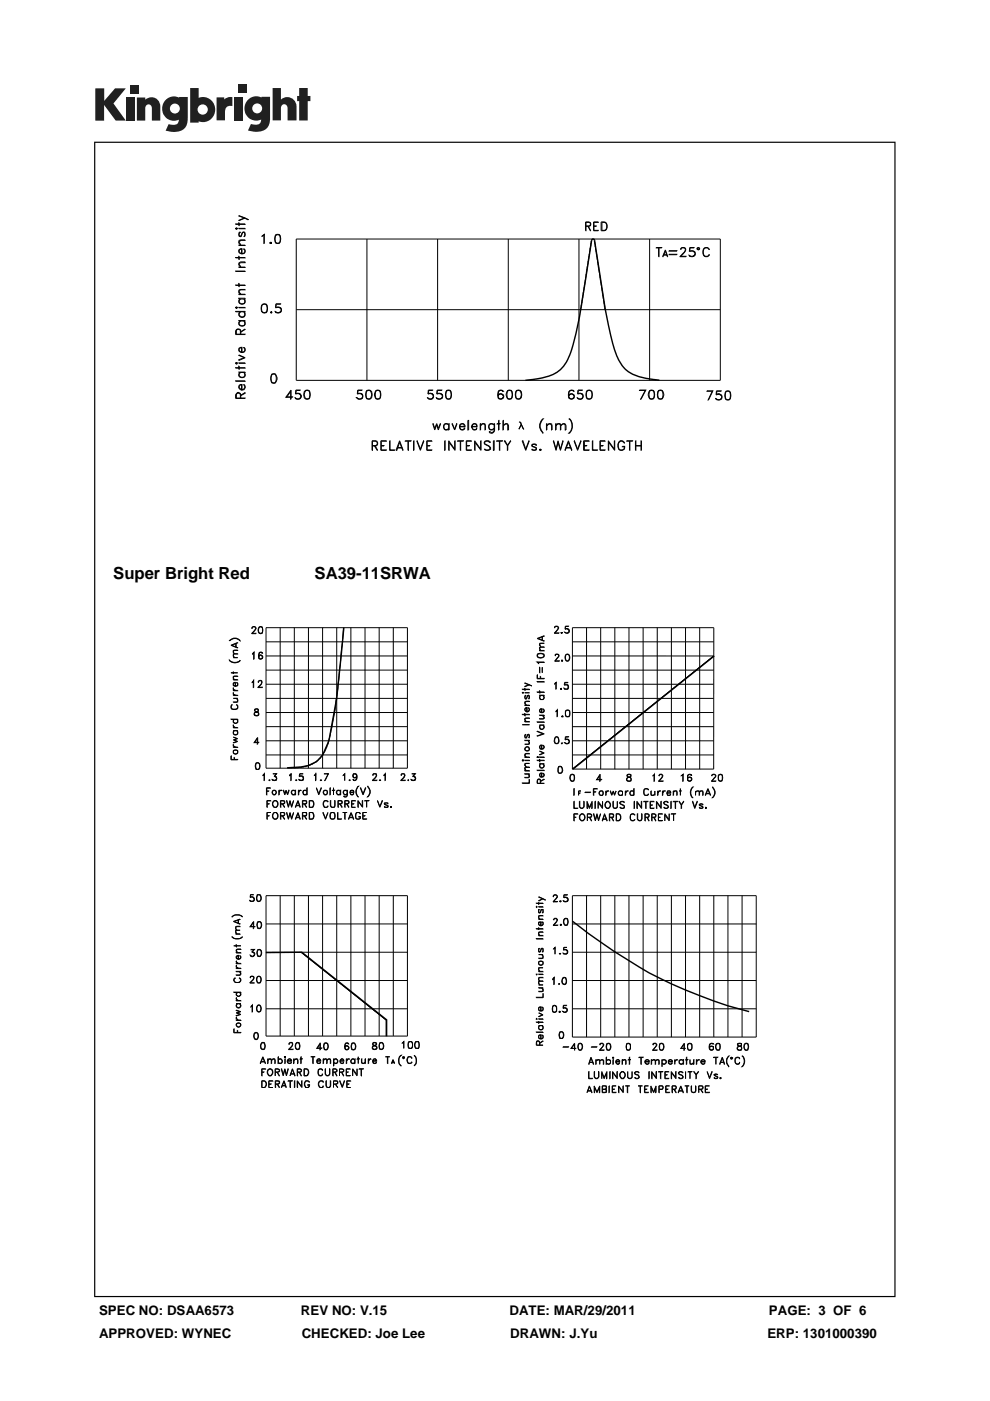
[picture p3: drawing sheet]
<svg xmlns="http://www.w3.org/2000/svg" width="210mm" height="297mm" viewBox="0 0 210 297" stroke-linecap="round" stroke-linejoin="round" font-family="sans-serif">
<defs><g id="words">
<g font-size="3.5">
<text x="24" y="122.7">Super Bright Red</text>
<text x="66.7" y="122.7">SA39-11SRWA</text>
</g>
<g font-size="2.8">
<text x="21" y="278.7">SPEC NO: DSAA6573</text>
<text x="63.8" y="278.7">REV NO: V.15</text>
<text x="108.1" y="278.7">DATE: MAR/29/2011</text>
<text x="163.1" y="278.7">PAGE: 3 OF 6</text>
<text x="21" y="283.6">APPROVED: WYNEC</text>
<text x="64" y="283.6">CHECKED: Joe Lee</text>
<text x="108.2" y="283.6">DRAWN: J.Yu</text>
<text x="162.8" y="283.6">ERP: 1301000390</text>
</g>
</g></defs>
<g fill="#231f20">
<path d="M20.2 18.7h1.9v2.7l2.3-2.7h2.3l-2.6 3.2 2.6 3.7h-2.2l-2.4-3.3v3.3h-1.9z"/>
<path d="M26.7 20.7h1.8v4.9h-1.8z"/>
<path d="M49.6 20.7h1.8v4.9h-1.8z"/>
<path d="M27.6 18h1.8v1.8h-1.8z"/>
<path d="M50.6 17.9h1.8v1.8h-1.8z"/>
<path d="M29 20.7h1.8v.4a1.9 1.9 0 0 1 2.2-.3 1.9 1.9 0 0 1 1 2v2.8h-1.8v-2.7a.7 .7 0 0 0-.7-.8 .7 .7 0 0 0-.7 .8v2.7h-1.8z"/>
<path d="M45.9 20.6h1.7v.5a2.02 2.02 0 0 1 1.7-.5v1.9h-.2a1.12 1.12 0 0 0-1.4 1.3v1.7h-1.8z"/>
<path d="M57.8 18.7h1.8v2.4a1.98 1.98 0 0 1 2.2-.3 1.98 1.98 0 0 1 1.1 2v2.7h-1.9v-2.6a.7 .7 0 0 0-.7-.8 .7 .7 0 0 0-.7 .8v2.6h-1.8z"/>
<path d="M63.5 18.7h1.8v1.6h.5v1.1h-.5v4.1h-1.8v-4.1h-.5v-1.1h.5z"/>
<path d="M40.3 18.7v7.3h1.8v-.3a2.63 2.63 0 0 0 3.5-2.5 2.63 2.63 0 0 0-3.5-2.5v-2zM41.9 23.2a1.1 1.1 0 0 1 2.2 0 1.1 1.1 0 0 1-2.2 0z"/>
<path d="M35.3 21a2.56 2.56 0 0 0-.6 3.3 2.56 2.56 0 0 0 3.2 1.1 1.09 1.09 0 0 1-1.5 1.1l-.6-.2-.7 1.4a5.3 5.3 0 0 0 3.8-.2 2.69 2.69 0 0 0 .9-2.4v-4.5h-1.8v.1l-.8-.2a2.44 2.44 0 0 0-1.9 .5zM36 23a1.06 1.06 0 0 1 2.1 0 1.06 1.06 0 0 1-2.1 0z"/>
<path d="M52.8 21a2.56 2.56 0 0 0-.6 3.3 2.56 2.56 0 0 0 3.2 1 1.09 1.09 0 0 1-1.5 1.1l-.7-.1-.6 1.4a5.3 5.3 0 0 0 3.7-.3 2.69 2.69 0 0 0 1-2.3v-4.6h-1.8v.2l-.9-.3a2.44 2.44 0 0 0-1.8 .6zM53.5 23a1.06 1.06 0 0 1 2.1 0 1.06 1.06 0 0 1-2.1 0z"/>
</g>
<g fill="#000">
<path d="M121.3 163l30-23.9v.1l-29.9 23.9zM63.8 202l.1-.1 18.1 14.4-.2 .1z"/>
<path d="M20 30v245h169.9v-245zM20.2 30.3h169.5v244.5h-169.5z"/>
</g>
<g fill="none" stroke="#000" stroke-width=".21">
<path d="M50 48.4l.2-.1 .1 .2-.2 .1zM50 57.5l2 .1zM50 54.6l2 .1zM50 47.5l2 .1zM50.1 48.4l.1 .1zM50.6 52l1.4 .1zM50.6 56.6l1.4 .1zM50.6 54.3l.1 .7zM50.6 48.4l1.4 .1zM50.6 47.2l.1 .6zM50.6 45.7l2.1 .9zM50.7 51l1.3-.1-.9 .1-.4 .3 .4 .7-.5-.5z"/>
<path d="M50.7 50h.5M50.7 55.7l.4-.2h.9v.2h-.9l-.4 .2 .4 .7-.5-.5zM50.9 52.9l.3-.1v.9l-.5-.3v-.3zM50.9 49.3l-.2 .3 .2 .5M51.2 53.7l.6-.1 .1-.5-.2-.3v-.1a.64 .64 0 0 1 .1 .9 .64 .64 0 0 1-.8 .1 .64 .64 0 0 1-.3-.8l.6-.2v1M51.4 49.3h.5M51.5 49.3l-.3 .8h-.5a.65 .65 0 0 1 .3-.9l-.3 .1M51.8 49.3v.8M51.8 46.2l-1.2 .6 1.4-.6M51.9 50l-.2 .2a.58 .58 0 0 0 0-1 1.03 1.03 0 0 0-.6 .9M55.6 50l.5-.3v1.9l-.1-1.7zM57.2 51.5l.3-.1 .1 .1-.3 .1z"/>
<path d="M57.3 51.5h.2zM58.5 51.5h.8M58.5 49.8a.65 .65 0 0 1 .9 .2 1.83 1.83 0 0 1-.1 1.5 .65 .65 0 0 1-1-.2 1.83 1.83 0 0 1 .2-1.5zM58.5 49.9h.8M58.6 49.8a1.66 1.66 0 0 0 0 1.7M59.2 49.8a1.66 1.66 0 0 1 0 1.7M62.8 50.7h90v29.9h-90zM77.8 50.7v29.9M92.8 50.7v29.9M107.8 50.7v29.9M122.8 50.7v29.9M124.3 47.9l.8-.1v-.6l-.8-.1-.1 1.8v-1.8h.7a.47 .47 0 0 1 .4 .4 .47 .47 0 0 1-.4 .5h-.6"/>
<path d="M124.7 48l.6 .9-.5-.9M125.5 51l-2.3 14.7M125.9 47.1h1h-.9v1.7l.9 .1h-1zM126 47.9l.5 .1h-.5M126.1 51l2.2 14.7M127.5 47.1h.7a1.01 1.01 0 0 1 .6 .9 1.01 1.01 0 0 1-.6 .9h-.7zM127.7 47.1h.5a.89 .89 0 0 1 .5 1.1 .89 .89 0 0 1-1 .6zM137.8 50.7v29.9M139.2 52.5l1.2 .1zM139.7 52.6v1.8l.1-1.8M140.7 54.1h.8M140.8 54h.7"/>
<path d="M141.1 53l.5 1.4-.5-1.2-.6 1.2zM141.9 53.2h1.7zM141.9 53.9l1.7 .1zM144.3 54.3l1.2 .1h-1.3l.9-.9a.55 .55 0 0 0 0-.9h-.4l-.4 .3 .4-.4 .7 .1a.66 .66 0 0 1-.2 .9l-.9 .9M146.2 54.2l.3 .1M147 53.2a.56 .56 0 0 1 .4 .6 .56 .56 0 0 1-.4 .5M147.4 53.6a.93 .93 0 0 0-1.2-.3l.1-.8h.9l-.8 .1-.1 .6a.72 .72 0 0 1 1.1 .1 .72 .72 0 0 1-.3 1.1 .72 .72 0 0 1-1-.3h.1a.73 .73 0 0 0 1.2-.1M147.9 52.6h.4v.3h-.4zM148 52.6h.2v.3h-.2zM149.3 52.7a.73 .73 0 0 1 .9-.1l.3 .3-.2-.2a.65 .65 0 0 0-.8-.1 .65 .65 0 0 0-.3 .6 .8 .8 0 0 0 .8 1.1l.5-.3a.81 .81 0 0 1-1.1 .3 .81 .81 0 0 1-.3-1.1zM50 65.2l.2-.1 .1 .2h-.2zM50 66l2 .1z"/>
<path d="M50 60.4l2 .1zM50 76.9h.2v.3zM50 78h2zM50.1 65.2l.1 .1zM50.1 76.9l.1 .1zM50.6 68l1.4 .1zM50.6 65.2l1.4 .1zM50.6 63.2h1.4v.2h-1.4zM50.6 62.4l1.4 .1zM50.6 60.1l.1 .7zM50.6 78.9l1.4 .1zM50.6 77.6l.1 .7z"/>
<path d="M50.6 76.9l1.4 .1zM50.6 75.3l1.4 .5-1.4 .6v-.1l1.2-.5zM50.7 68.2l.3-.1-.3 .3a.6 .6 0 0 0 .6 .7 .6 .6 0 0 0 .6-.7l-.2-.3 .3 .6a.74 .74 0 0 1-.7 .5 .74 .74 0 0 1-.7-.5zM50.7 66.3l.3-.2-.3 .4a.63 .63 0 0 0 .4 .6 .63 .63 0 0 0 .6-.1l.2-.2-.2-.7 .3 .7a.69 .69 0 0 1-.7 .5 .69 .69 0 0 1-.7-.6zM50.7 61.5l1.3-.1-.9 .1-.4 .2v.3l.4 .4-.5-.4zM50.7 63.6l.3-.2-.3 .3a.6 .6 0 0 0 .6 .7 .6 .6 0 0 0 .6-.7l-.2-.3 .3 .6a.73 .73 0 0 1-.7 .5 .73 .73 0 0 1-.7-.5zM50.7 79.1l.3-.1-.3 .3a.6 .6 0 0 0 .6 .7 .6 .6 0 0 0 .6-.7l-.2-.3 .3 .6a.74 .74 0 0 1-.7 .5 .74 .74 0 0 1-.7-.5zM50.9 73.8l.3-.1v1l-.5-.4v-.3zM51.1 70.8v-.6a.56 .56 0 0 0-.6-.5 .56 .56 0 0 0-.5 .5v.7h2l-1.9-.1 .1-.9a.48 .48 0 0 1 .8 .3v.6M51.1 70.3l.9-.6-.9 .7M51.2 74.7l.6-.2 .1-.5-.2-.3v-.1a.64 .64 0 0 1 .1 .9 .64 .64 0 0 1-.8 .1 .64 .64 0 0 1-.3-.8l.6-.2v1.1M55.5 64.8a.68 .68 0 0 1 1.2 0 1.83 1.83 0 0 1-.2 1.5 .77 .77 0 0 1-1-.3z"/>
<path d="M55.7 66.2h.8M55.7 64.6h.8M55.8 64.5a1.32 1.32 0 0 0 0 1.8M56.3 64.5a1.32 1.32 0 0 1 0 1.8M57.4 66.2l.2-.1 .1 .2-.2 .1zM57.5 66.2l.1 .1zM57.7 79.3l.5-.1a1.16 1.16 0 0 1 0 2.1h-.2a1.1 1.1 0 0 1-.5-1.6zM57.7 79.4h.7M57.8 79.3a1.79 1.79 0 0 0 0 1.9M58.3 79.3a1.79 1.79 0 0 1 0 1.9M58.4 66.1l.4 .2M59.2 65.2l.3 .1 .1 .3-.1 .5-.3 .2"/>
<path d="M59.6 65.5a.93 .93 0 0 0-1.2-.2l.1-.9h1l-.9 .1-.1 .7a.72 .72 0 0 1 1.1 .1 .72 .72 0 0 1-.2 1 .72 .72 0 0 1-1.1-.3h.1a.73 .73 0 0 0 1.2-.1M62.8 65.7h90M50 80.8h2zM50.9 81.7l.3-.1v1l-.5-.4zM51.1 84.4v-.7a.6 .6 0 0 0-.7-.5l-.4 .5v.8h2l-1.9-.1 .1-.9a.48 .48 0 0 1 .8 .2v.7M51.1 83.8l.9-.6v.2l-.9 .5M51.2 82.6a.61 .61 0 0 0 .6-.3 .61 .61 0 0 0 0-.6l-.1-.1v-.1a.68 .68 0 0 1 .1 .9 .68 .68 0 0 1-.9 .2 .68 .68 0 0 1-.2-.9l.6-.2v1.1M57.7 81.1h.7M60.8 84.1l1.3 .1h-1.5l1.1-1.5v1.9l-.1-1.6-.8 1.2M62.7 84.4l.2 .2M63.4 83.5a.61 .61 0 0 1 .4 .5 .61 .61 0 0 1-.4 .6M63.8 83.8a.79 .79 0 0 0-1.1-.3v-.8h1l-.9 .1-.1 .7a.72 .72 0 0 1 1.1 .1 .72 .72 0 0 1-.2 1 .72 .72 0 0 1-1-.3h.1a.63 .63 0 0 0 1.1-.1"/>
<path d="M64.5 83a.68 .68 0 0 1 1.2 0 1.83 1.83 0 0 1-.2 1.6 .77 .77 0 0 1-1-.3zM64.8 84.5h.7M64.8 82.9h.7M64.9 82.8a1.32 1.32 0 0 0 0 1.8M65.5 82.8a1.66 1.66 0 0 1 0 1.8M75.8 84.4l.2 .2M76.5 83.5a.61 .61 0 0 1 .4 .5 .61 .61 0 0 1-.4 .6M76.9 83.8a.85 .85 0 0 0-1.1-.3l.1-.8h.9l-.8 .1-.1 .7a.71 .71 0 0 1 1 .2 .71 .71 0 0 1-.3 1 .71 .71 0 0 1-1-.4h.2a.63 .63 0 0 0 1.1-.1M77.8 84.5h.8M77.8 82.8a.77 .77 0 0 1 1 .2 1.53 1.53 0 0 1-.2 1.6 .68 .68 0 0 1-1-.3 1.83 1.83 0 0 1 .2-1.5zM77.8 82.9h.8M77.9 82.8a1.66 1.66 0 0 0 0 1.8"/>
<path d="M78.5 82.8a1.32 1.32 0 0 1 0 1.8M79 94.5h.7l.2-.2v-.6l-.2-.2h-.7l-.1 2v-2h1l.2 .4-.2 .6-.9 .1M79.4 94.6l.7 .9-.5-.9M79.8 84.5h.7M79.8 82.8a.68 .68 0 0 1 .9 .2 1.83 1.83 0 0 1-.2 1.6 .65 .65 0 0 1-.9-.3 1.29 1.29 0 0 1 .2-1.5zM79.8 82.9h.7M79.8 82.8a1.66 1.66 0 0 0 0 1.8M80.4 82.8a1.66 1.66 0 0 1 0 1.8M80.8 93.5h1.2h-1.1v1.9l1.1 .1h-1.2zM80.9 94.5l.6 .1h-.6M82.6 93.5l.1 1.9 1 .1h-1.1zM84.2 95h1.1"/>
<path d="M84.3 94.9h1M84.8 93.5l.7 2-.7-1.7-.6 1.7h-.2zM85.9 93.5h1.3zM86.5 93.5v2l.1-2M87.7 93.5l.1 2zM88.4 93.5l.8 1.7 .7-1.7-.7 2zM90.5 93.5h1.1h-1v1.9l1 .1h-1.1zM90.6 94.5l.6 .1h-.6M90.8 84.4l.2 .2M91.5 83.5a.61 .61 0 0 1 .4 .5 .61 .61 0 0 1-.4 .6M91.8 89.8l.4 1 .4-1 .4 1 .5-1-.5 1.4-.4-1.1-.4 1.1zM91.9 83.8a.79 .79 0 0 0-1.1-.3l.1-.8h.9l-.9 .1v.7l.7-.1a.66 .66 0 0 1 .3 .8 .66 .66 0 0 1-.7 .5l-.4-.2v-.2a.63 .63 0 0 0 1.1-.1"/>
<path d="M92.6 84.4l.4 .2M93.4 83.5l.3 .1 .1 .3-.1 .5-.3 .2M93.8 83.8a.93 .93 0 0 0-1.2-.3l.1-.8h1l-.9 .1-.1 .7a.72 .72 0 0 1 1.1 .1 .72 .72 0 0 1-.2 1 .72 .72 0 0 1-1.1-.3h.1a.73 .73 0 0 0 1.2-.1M94.2 90l.3-.2 .7 .3-.4-.2a.6 .6 0 0 0-.7 .6 .6 .6 0 0 0 .7 .6l.4-.3-.2 .3-.4 .1a.78 .78 0 0 1-.4-1.2zM94.3 93.5l.1 2zM94.7 82.9h.8M94.7 84.5h.8M94.7 82.8a.65 .65 0 0 1 1 .2 1.83 1.83 0 0 1-.2 1.6 .65 .65 0 0 1-.9-.3 1.83 1.83 0 0 1 .1-1.5zM94.8 82.8a1.66 1.66 0 0 0 0 1.8M95.2 89.8l.1 1.4zM95.2 93.5l1.2 1.7 .1-1.7v2l-1.2-1.7-.1 1.7zM95.4 82.8a1.66 1.66 0 0 1 0 1.8"/>
<path d="M95.8 89.8l.6 1.2 .5-1.2-.5 1.4zM97 93.5h1.3zM97.5 90.4v.2a.48 .48 0 0 0 .4 .5 .48 .48 0 0 0 .6-.4l.1 .1a.64 .64 0 0 1-.9 .2 .64 .64 0 0 1 0-1 .64 .64 0 0 1 .9 .2v.3h-1.1M97.6 93.5v2l.1-2M97.7 90h.7l.1 .4h-1zM98.9 93.5h1.1h-1v1.9l1 .1h-1.1zM99 94.5l.6 .1h-.6M99.2 89.1h.2v2.1h-.2zM100.2 90.4l.2 .7 .6-.1 .1-.3 .1 .1a.58 .58 0 0 1-.9 .3l-.3-.7a.68 .68 0 0 1 1-.5l.2 .6h-1M100.3 90a.47 .47 0 0 1 .6-.1 .47 .47 0 0 1 .2 .5h-.9zM100.7 93.5l1.2 1.7 .1-1.7v2l-1.2-1.7-.1 1.7zM101.9 89.8v1.4z"/>
<path d="M102.2 89.9h.7l.1 1.3-.2-1.2-.4-.1-.5 .3zM102.9 93.5a.93 .93 0 0 1 1.2 .3h-.3l-.3-.3h-.4l-.3 .3 .1 .3 1.2 .8v.3a.99 .99 0 0 1-1.4 0l.4 .2 .8-.2-.2-.6-.9-.5-.1-.3zM103.8 90l.3-.2 .7 .3a.78 .78 0 0 0-1 0l-.1 .5a.5 .5 0 0 0 .7 .5l.4-.3-.2 .3-.5 .1a.77 .77 0 0 1-.3-1.2zM104.6 93.5h.2v2h-.2zM104.8 89.8l.1 1.5a.68 .68 0 0 1-1 .5l-.2-.3 .7 .3 .4-.5zM105.3 93.5h1.3zM105.4 89.8l.7 .1zM105.7 84.2a.62 .62 0 0 0 .5 .4 .62 .62 0 0 0 .6-.4M105.7 83.9a.61 .61 0 0 1 .5-.4 .61 .61 0 0 1 .6 .4M105.7 89.1l.1 2.1zM105.8 82.9h.8M105.9 93.5v2l.1-2"/>
<path d="M106 82.8a1.64 1.64 0 0 0-.3 1.6l.4 .2M106.1 83.5l-.4 .2v.3M106.3 83.5l.5 .5-.2 .4-.3 .2M106.5 82.8l.3 .2a.65 .65 0 0 0-1.1 0 1.61 1.61 0 0 0 .1 1.6 .64 .64 0 0 0 .9-.2 .64 .64 0 0 0-.1-.9 .64 .64 0 0 0-.9 .2M106.7 89.1l.1 2.1zM106.8 90.2l.5-.4 .4 .1 .2 .3v1h-.2l-.1-1.2-.3-.1zM107.6 94.5l.8-1-.7 1v1l-.1-1-.7-1h.2l.6 1M107.7 82.9h.8M107.7 84.5h.8M107.7 82.8a.68 .68 0 0 1 .9 .2 1.83 1.83 0 0 1-.1 1.6 .65 .65 0 0 1-1-.3 1.29 1.29 0 0 1 .2-1.5zM107.8 82.8a1.66 1.66 0 0 0 0 1.8M108.4 82.8a1.66 1.66 0 0 1 0 1.8"/>
<path d="M109.6 82.8a.77 .77 0 0 1 1 .2 1.53 1.53 0 0 1-.3 1.6 .68 .68 0 0 1-.9-.3 1.83 1.83 0 0 1 .2-1.5zM109.6 82.9h.7M109.6 84.5h.7M109.6 82.8a1.66 1.66 0 0 0 0 1.8M110.1 89.5l.4 .1 .6 1.4M110.2 82.8a1.32 1.32 0 0 1 0 1.8M110.2 89.5l.7 1.3 .3 .2M110.6 90l-.5 1M110.7 93.5h.2l.6 1.7 .8-1.7-.8 2zM112.9 95.3h.8M112.9 94.3h.8M112.9 94.6l.6 .2a.36 .36 0 0 1 .2 .6 .73 .73 0 0 1-.9-.2l.1 .2"/>
<path d="M112.9 94.2v.4M113.6 94.2l.2 .3-.1-.3a.65 .65 0 0 0-.9 .3l.1 .1 .8 .4M113.6 94.9v.5M114.5 95.3l.1-.1 .2 .2-.2 .1zM114.6 95.3v.1zM115 89l.2-.2a2.03 2.03 0 0 0 0 3 1.93 1.93 0 0 1-.2-2.8zM115.9 89.8l.1 1.4zM116 90.2l.5-.4 .5 .1 .1 1.3-.1-1-.2-.2-.3-.1zM117.3 93.5l.6 1.7 .5-1.7 .5 1.7 .6-1.7-.6 2-.5-1.7-.5 1.7zM117.9 89.8v1.4zM118.2 89.9h.7l.1 1.3-.2-1.2-.4-.1-.5 .3zM119 90.2l.5-.4 .4 .1 .2 .3v1h-.2l-.1-1.2-.3-.1z"/>
<path d="M120 95h1.2M120.1 94.9h1M120.6 93.5l.7 2-.7-1.7-.8 1.7zM120.6 88.8a1.87 1.87 0 0 1 .4 2.8l-.4 .2a2.03 2.03 0 0 0 0-3zM120.6 84.2l.6 .4 .5-.4M120.6 83.9l.6-.4 .5 .4M120.9 82.9h.8M121 82.8a1.64 1.64 0 0 0-.3 1.6l.4 .2M121.1 83.5l-.4 .2-.1 .3M121.3 83.5l.4 .2v.3v.4l-.4 .2M121.5 82.8l.2 .2a.65 .65 0 0 0-1.1 0 1.35 1.35 0 0 0 .3 1.6 .63 .63 0 0 0 .9-.3 .63 .63 0 0 0-.3-.8 .63 .63 0 0 0-.9 .2M121.7 93.5l.8 1.7 .8-1.7-.8 2z"/>
<path d="M122.5 84.4l.3 .2M123.3 83.5a.61 .61 0 0 1 .3 .5 .61 .61 0 0 1-.3 .6M123.6 83.8a.79 .79 0 0 0-1.1-.3l.1-.8h.9l-.8 .1-.1 .7 .8-.1a.66 .66 0 0 1 .3 .8 .66 .66 0 0 1-.7 .5l-.5-.2v-.2a.63 .63 0 0 0 1.1-.1M123.9 95.4l1.1 .1h-1.2v-2h1.2h-1.1v1.9M123.9 94.5l.6 .1h-.6M124.5 82.9h.8M124.5 84.5h.8M124.5 82.8a.77 .77 0 0 1 1.1 .2 1.53 1.53 0 0 1-.3 1.6 .68 .68 0 0 1-.9-.3 1.83 1.83 0 0 1 .1-1.5zM124.7 82.8a1.32 1.32 0 0 0 0 1.8M125.2 82.8a1.32 1.32 0 0 1 0 1.8M125.6 93.5l.1 1.9 1 .1h-1.1zM127.2 93.5h1.1h-1v1.9l1 .1h-1.1z"/>
<path d="M127.3 94.5l.6 .1h-.6M129 93.5l1.3 1.7 .1-1.7v2l-1.3-1.7-.1 1.7zM131.3 93.6a.7 .7 0 0 1 1.2 .4 .7 .7 0 0 0-.8-.5 .7 .7 0 0 0-.6 .7v.5a.64 .64 0 0 0 .7 .7 .64 .64 0 0 0 .6-.7l-.4-.1h.5a.73 .73 0 0 1-.7 .9 .73 .73 0 0 1-.7-.8v-.5zM132.9 93.5h1.3zM133.5 93.5v2l.1-2M134.8 93.5l.1 2zM134.9 94.6h1.1M134.9 94.5h1.1M136 93.5l.1 2zM136.9 82.7l-1 1.9 1.1-1.9h-1.4l1.3 .1M137.8 82.9h.8M137.8 84.5h.8"/>
<path d="M137.8 82.8a.68 .68 0 0 1 1 .2 1.83 1.83 0 0 1-.2 1.6 .65 .65 0 0 1-.9-.3 1.29 1.29 0 0 1 .1-1.5zM137.9 82.8a1.66 1.66 0 0 0 0 1.8M138.5 82.8a1.66 1.66 0 0 1 0 1.8M139.7 82.8a.65 .65 0 0 1 .9 .2 .99 .99 0 0 1-.6 1.6h-.3a1.66 1.66 0 0 1 0-1.8zM139.7 82.9h.8M139.7 84.5h.8M139.8 82.8a1.66 1.66 0 0 0 0 1.8M140.4 82.8a1.66 1.66 0 0 1 0 1.8M151.1 82.9l-.9 1.9 1-1.9h-1.3l1.2 .1M151.9 84.6l.3 .1M152.6 83.6l.4 .2a.64 .64 0 0 1-.4 .9M153.1 84a.93 .93 0 0 0-1.2-.3l.1-.8h1l-1 .1v.6l.6-.1 .5 .3a.72 .72 0 0 1-.3 1 .72 .72 0 0 1-1-.3h.1a.73 .73 0 0 0 1.2-.1"/>
<path d="M154 83h.8M154 84.6h.8M154 83a.65 .65 0 0 1 .9 .2 1.83 1.83 0 0 1-.1 1.5 .65 .65 0 0 1-1-.2 1.83 1.83 0 0 1 .2-1.5zM154.1 83a1.66 1.66 0 0 0 0 1.7M154.7 83a1.66 1.66 0 0 1 0 1.7M48.6 139.9a1.55 1.55 0 0 0 2.3 0 1.39 1.39 0 0 1-2.3 0zM48.6 135.8a1.43 1.43 0 0 1 2.3 .1 1.51 1.51 0 0 0-2.3 0zM49 136.8l1.4-.6-1.3 .6 1.3 .6zM49.5 139.4h.9M49.5 138.7l.9-.1-.8 .2-.1 .2 .2 .4-.2-.2zM49.5 137.9l.9-.1-.9 .3 .2 .5-.2-.2zM50 136.5v.6"/>
<path d="M50.1 136.4v.8M53.4 134.3l.9 .1h-.9M53.5 133l.5-.2 .3 .5-.9 1.1 .8-1.1a.43 .43 0 0 0-.4-.4 .43 .43 0 0 0-.4 .4zM53.6 138.6l.3-.4v1.6l-.1-1.4zM54.9 139.4l.3 .3 .5-.3M54.9 139.2l.3-.3 .5 .3M55 138.4h.6M55 134.2h.6M55 132.9h.6l.2 .6-.2 .8a.55 .55 0 0 1-.8-.2 1.15 1.15 0 0 1 .2-1.2zM55 133h.6M55.1 138.3l-.1 .3a.9 .9 0 0 0 .2 1.1M55.1 132.9a1.02 1.02 0 0 0 0 1.4"/>
<path d="M55.2 138.9l-.3 .4M55.4 138.9l.3 .4-.3 .4M55.5 138.3l.2 .2-.5-.3a.99 .99 0 0 0-.3 1.4l.3 .2 .5-.2a.46 .46 0 0 0-.2-.6 .46 .46 0 0 0-.6 .1M55.5 132.9l.2 .3v.9l-.2 .2M56.4 139.1h30M56.4 136.1h30M56.4 133.1h30v29.8h-30zM59.4 133.1v29.8M62.4 133.1v29.8M65.4 133.1v29.8M68.4 133.1v29.8M71.4 133.1v29.8"/>
<path d="M72.9 133.1a193.5 193.5 0 0 1-1.7 15.6 46.9 46.9 0 0 1-2 9.9l-.2 .5a6.2 6.2 0 0 1-5 3.6l-3.1 .1M74.4 133.1v29.8M77.4 133.1v29.8M80.4 133.1v29.8M83.4 133.1v29.8M113.9 135.4l1.5-.6-1.2 .6 1.2 .6zM114 138.8l.6-.2 .8 .2M114 139.2a1.02 1.02 0 0 0 1.4 0M114 138.7l.8-.2 .6 .2v.2a.78 .78 0 0 1-.7 .6 .78 .78 0 0 1-.8-.6zM114.1 138.7v.6M114.4 137.9l1 .1zM114.4 137.3l.3-.2h.7l-.7 .1-.2 .2 .2 .5z"/>
<path d="M114.5 136.4h.9h-.7l-.2 .2 .2 .5-.3-.3zM115 134.9v.9M115.3 138.7v.6M117.6 134.2l1 .1h-1l.8-1.2-.1-.2-.4-.1-.3 .4a.42 .42 0 0 1 .5-.5 .42 .42 0 0 1 .4 .5l-.9 1.1M119 134.1l.2 .1-.1 .1zM119.1 134.1l.1 .1zM119.2 139.9l.1 .1-.1 .2zM119.8 134.1l.2 .1M120.1 138.8a.45 .45 0 0 1 .7 .1 .73 .73 0 0 1 0 .9 .73 .73 0 0 1-.7 .3 1.02 1.02 0 0 1 0-1.3zM120.3 133.3l.4 .4-.1 .4-.3 .1M120.5 138.8a.99 .99 0 0 1 0 1.3M120.6 138.8h-.5l-.1 .1-.1 .6 .2 .6"/>
<path d="M120.7 133.7l-.4-.4-.5 .1 .1-.7h.7l-.7 .1v.5h.6a.51 .51 0 0 1 .2 .6 .51 .51 0 0 1-.5 .4l-.4-.3 .1 .1a.52 .52 0 0 0 .8-.2M121.4 133.1h30v30h-30zM121.4 139.1h30l-30 24M121.4 136.1h30M124.4 133.1v30M127.4 133.1v30M130.4 133.1v30M133.4 133.1v30M136.4 133.1v30M139.4 133.1v30M142.4 133.1v30M145.4 133.1v30"/>
<path d="M148.4 133.1v30M49 142.6h1.4M49 152.5l1.4 .1zM49.1 149.4h.2l-.2 .2v.6l.2 .2h.8l.2-.2 .1-.4-.3-.4 .3 .2v.6l-.5 .2a.73 .73 0 0 1-.9-.6zM49.5 144.9l.4-.1v.6h-.3zM49.5 146.8l.1 .4 .3 .2-.4-.2zM49.5 145.8l.1 .4 .3 .2-.4-.2zM49.5 144.8l.4-.1 .1 .7 .4-.2v-.3l-.2-.1 .1-.1 .1 .1v.6l-.4 .1-.5-.1zM49.5 147.4l.9 .1zM49.5 146.4l.9 .1zM49.5 144.1l.9 .1zM49.5 148.1h.9"/>
<path d="M49.5 142.4v.5M49.5 143.4l.9-.1-.9 .3 .2 .5-.2-.2zM49.5 155.1l.2-.2-.2 .4 .1 .3 .5 .1 .2-.1 .1-.3-.1-.4 .1 .2v.5a.55 .55 0 0 1-.9 0zM49.5 152.6h.2l-.2 .5a.5 .5 0 0 0 .6 .2 .5 .5 0 0 0 .3-.5l-.1-.2h.1v.5a.55 .55 0 0 1-.9 0zM49.5 157.8v.3l.4 .3-.4-.3zM49.5 153.7v.2l.4 .3-.4-.2zM49.5 159.2l.4-.2 .5 .2v.5a.53 .53 0 0 1-.7 .2 .53 .53 0 0 1-.2-.7zM49.5 158.4l.9 .1zM49.5 156.3l.9 .3-.7 .3 .7 .3-.9 .3 .8-.3-.8-.3 .8-.3zM49.5 154.2l.9 .1zM49.5 154.9h.9M49.6 159.2l.7-.1 .1 .2a.45 .45 0 0 1-.5 .5 .45 .45 0 0 1-.3-.6z"/>
<path d="M50.2 148.1l.2 .2v.5l-.9 .1 .8-.2 .1-.2zM53.5 144.6l.3-.3v1.5l-.1-1.4zM54 151.5l.2 .2M54 157.4l.9 .1h-1l.8-1.1v1.4l-.1-1.3-.6 1M54.1 150.4h.6M54.1 150.3v.5l.6 .2 .1 .3-.1 .3-.4 .1-.3-.2v-.2l.1-.3 .6-.1 .1-.4a.48 .48 0 0 0-.7-.2zM54.1 150.3v.3l.2 .3a.5 .5 0 0 1 .6 .6 .5 .5 0 0 1-.8 .2l-.2-.2 .1-.4a.72 .72 0 0 0 .7-.8M54.7 145.7l1 .1h-1l.8-1v-.4l-.4-.1-.4 .4a.42 .42 0 0 1 .5-.5 .42 .42 0 0 1 .4 .5l-.2 .4-.7 .7M54.8 151.5l-.1 .2M56.4 148.1h30M56.4 157.1h30M56.4 154.1h30"/>
<path d="M56.4 151.1h30M56.4 145.1h30M56.4 142.1h30M110.8 151.4l1.5 .1zM110.8 146.9h.1M110.8 146.1l1.5 .1zM110.8 153.6h1.5M110.9 146.9h.1M110.9 146.8l.1 .1-.1 .1zM111.3 157.8h.8l.1-.3-.1-.5 .2 .4-.1 .4zM111.3 157h1zM111.3 153l1 .1z"/>
<path d="M111.3 151.3l.1 .5zM111.3 149.5l1 .1zM111.3 145.9l.1 .5zM111.3 144.8l1.5 .6zM111.3 146.9h1M111.4 156.4h.3M111.4 148.1h.3M111.4 159.8l.9-.1-.8 .2-.1 .3 .2 .3-.3-.3zM111.4 152.3l.9-.1-.8 .1a.45 .45 0 0 0 .1 .7l-.3-.4zM111.4 148.7h.9l-.8 .1-.1 .3 .2 .4-.3-.4zM111.5 155.8v.6M111.5 147.5v.6"/>
<path d="M111.5 158.6v-.1a.45 .45 0 0 1 .6 .1 .45 .45 0 0 1 0 .6h-.6l-.1-.3zM111.5 150.2l.2-.1v.8l-.3-.4zM111.6 156.4l.3-.6 .2-.1 .2 .2-.2 .5M111.7 150.9l.4-.1v-.8l.2 .3-.2 .6a.5 .5 0 0 1-.8-.2 .5 .5 0 0 1 .5-.7v.9M111.9 155.9h.3M111.9 147.6h.3M112 155.8l-.3 .6h-.3a.48 .48 0 0 1 .1-.7l-.1 .2M112 147.5l-.3 .6-.2 .1a.47 .47 0 0 1-.2-.4 .47 .47 0 0 1 .2-.4l-.1 .2M112.1 155.8v.6M112.1 147.5v.6M112.1 145.2l-.8 .4 1-.4M112.2 148.1l-.1 .1 .2-.5-.2-.3-.2 .1-.3 .6"/>
<path d="M112.2 156.4h-.1M113.9 140.4h1.5h-1.3l.1 .3zM113.9 155l1.5 .6-1.5 .5 1.3-.5zM113.9 153.1h1.5zM113.9 146.7l1.5 .1zM113.9 144.5l1.5 .1zM113.9 143.1l.1 .7 1.4 .1h-1.5zM114.4 141.5l.1 1.1zM114.4 159.2l1 .5-1 .4 .9-.4zM114.4 152.4h.9l.1-.4-.3-.3 .3 .3v.3l-.3 .2zM114.4 151.6l1 .1zM114.4 147.4l1 .1z"/>
<path d="M114.4 146.5l.1 .5zM114.4 153.7h1M114.6 143.8l.1-.4v.4M114.6 153.7l-.1 .4a.43 .43 0 0 0 .4 .5 .43 .43 0 0 0 .5-.5l-.2-.4a.52 .52 0 0 1 .1 .8 .52 .52 0 0 1-.7 .1l-.2-.4zM114.6 147.5l-.1 .3a.43 .43 0 0 0 .4 .5 .43 .43 0 0 0 .5-.5l-.2-.3a.47 .47 0 0 1 .2 .4 .47 .47 0 0 1-.2 .4h-.6l-.2-.3zM114.6 158.1h.2v.7l-.2-.1zM114.6 150.4h.2v.6h-.2zM114.8 158.8l.5-.2a.36 .36 0 0 0-.2-.5l.1-.1a.47 .47 0 0 1 .2 .4 .47 .47 0 0 1-.2 .4h-.6a.52 .52 0 0 1 .1-.8h.2v.8M114.8 151l.5-.1a.36 .36 0 0 0-.2-.5l.1-.1a.45 .45 0 0 1 .2 .6l-.4 .2-.5-.2a.42 .42 0 0 1 0-.4 .42 .42 0 0 1 .4-.2v.7M115 141.5v1.1M117.6 144.9l.4-.2v1.4l-.1-1.3zM117.7 140.1l1 .1h-1.1l.6-.8a.45 .45 0 0 0 .2-.6h-.6l-.1 .2a.43 .43 0 0 1 .5-.3 .43 .43 0 0 1 .4 .4l-.9 1.1"/>
<path d="M117.8 156.3l-.2 .6 .2 .7M117.8 157.5h.5M117.8 156.4h.5M117.8 156.3l.3-.1a1.03 1.03 0 0 1 .3 1.3l-.5 .2-.3-.4zM117.9 150.8l.3-.3v1.5l-.1-1.4zM118.3 156.3l.2 .6-.2 .7M118.9 146l.2-.1v.2zM119 146l.1 .1zM119.1 157.5l.1 .1v.1zM119.2 140v.1zM119.2 157.5h.1M119.2 151.8l.2 .2h-.2z"/>
<path d="M119.2 151.9l.1 .1zM119.7 145.9l.2 .2M119.8 157.5l.3 .1M120.1 150.6h.6M120.1 151.9h.6M120.1 150.6a.55 .55 0 0 1 .8 .2v.9l-.2 .3h-.6l-.2-.3v-.9zM120.1 140h.5M120.2 150.6a.99 .99 0 0 0 0 1.4M120.3 145.2a.55 .55 0 0 1 0 .9M120.4 156.8a.47 .47 0 0 1 .3 .4 .47 .47 0 0 1-.3 .4M120.5 145.5a.54 .54 0 0 0-.8-.2l.1-.6h.6l-.6 .1v.4h.6l.2 .4-.2 .5h-.6l-.1-.2a.45 .45 0 0 0 .4 .2 .45 .45 0 0 0 .4-.3M120.6 150.6a.99 .99 0 0 1 0 1.4"/>
<path d="M120.7 157.1a.54 .54 0 0 0-.9-.2l.1-.7h.7l-.6 .1-.1 .5h.7l.2 .3a.54 .54 0 0 1-.4 .6 .54 .54 0 0 1-.6-.2h.1a.52 .52 0 0 0 .8-.1M121.4 148.1h30M121.4 157.1h30M121.4 154.1h30M121.4 151.1h30M121.4 145.1h30M121.4 142.1h30M49 160.3l.1 .7 1.3 .1h-1.4zM49.7 161v-.4v.4M54.3 163h.6M54.3 161.8a.52 .52 0 0 1 .8 .1 1.15 1.15 0 0 1-.2 1.2h-.6l-.2-.6zM54.3 161.8h.6"/>
<path d="M54.4 161.8l-.2 .5 .2 .8M54.8 161.8a.99 .99 0 0 1 0 1.3M55.8 164.3l.3-.2v1.4l-.1-1.4zM56.4 160.1h30M56.5 167h.9l-.8 .1v1.4zM56.6 167.7l.4 .1h-.4M56.6 169.7h.8l-.7 .1v1.4zM56.7 170.4l.4 .1h-.4M56.7 172.3l-.1 1.4v-1.4h.8M56.7 172.9l.4 .1h-.4M57 165.4h.3zM57.1 165.4h.1"/>
<path d="M57.8 167.7a.49 .49 0 0 1 .6 0 .49 .49 0 0 1 .1 .6l-.2 .2h-.3l-.3-.5zM57.8 165.3l.2 .1M58 167.6l.5 .1a.48 .48 0 0 1 0 .5 .48 .48 0 0 1-.5 .3 .53 .53 0 0 1 0-.9zM58 169.9l.2-.2a.72 .72 0 0 1 .8 1l-.4 .5h-.5a.89 .89 0 0 1-.1-1.3zM58.1 169.8h.5a.76 .76 0 0 1 .3 .8 .76 .76 0 0 1-.6 .6 .82 .82 0 0 1-.2-1.4zM58.1 172.4l.2-.1a.77 .77 0 0 1 .6 .5 .77 .77 0 0 1-.3 .8h-.5a.86 .86 0 0 1 0-1.2zM58.2 164.7l.4-.6h-.7h.7l-.5 .6h.4l.1 .2M58.2 164.6l.3 .1 .2 .3a.55 .55 0 0 1-.4 .5 .55 .55 0 0 1-.6-.3l.2 .2h.6l.1-.2M58.4 164.7l.2 .1v.5l-.2 .1M59.1 167.5l.1 1zM59.3 167.7l.5-.2-.4 .1-.2 .4zM59.6 170.4l.6-.1v-.5h-.6l-.1 1.4v-1.5l.8 .1 .1 .4-.2 .2-.6 .1"/>
<path d="M59.6 172.9h.6v-.5l-.6-.1-.1 1.4v-1.4l.8 .1 .1 .3-.2 .2-.6 .1M59.9 170.5l.5 .7-.4-.7M59.9 173l.5 .7-.4-.7M60.1 167.5l.3 .8 .3-.8 .3 .8 .3-.8-.3 1-.3-.8-.3 .8zM60.7 169.7l.5 1.3 .3-1.3 .3 1.3 .5-1.3-.5 1.5-.3-1.3-.3 1.3zM61.4 164.3l.4-.2v1.4l-.1-1.4zM61.5 172.4l.3 1.3 .5-1.4-.5 1.2-.3-1.2-.3 1.4-.5-1.4 .5 1.2M62.6 167.5l.1 1zM62.7 165.4h.2zM62.8 170.7h.7M62.8 170.8h.8M62.8 165.4h.1"/>
<path d="M62.8 173.3h.7M62.8 173.4h.8M63.2 169.7l.5 1.5-.5-1.3-.6 1.3zM63.2 172.3l.5 1.4-.5-1.3-.6 1.3zM63.3 167.5l.1 1zM63.5 167.7l.4-.2-.4 .1-.1 .4zM63.5 165.3l.2 .1M63.6 164.1l-.1 .5h.7l.2 .3a.55 .55 0 0 1-.4 .6 .55 .55 0 0 1-.6-.3l.1 .2h.7l.1-.2M64.1 164.6l.2 .1v.6l-.2 .1M64.2 170.4l.8-.1v-.5h-.8l-.1 1.4v-1.5l.9 .1v.6l-.8 .1M64.2 172.9h.8v-.5l-.8-.1-.1 1.4v-1.4h.9v.6l-.8 .1M64.3 167.7l.3-.2 .5 .2-.7-.1v.8l.4 .1 .3-.2-.3 .2h-.4l-.2-.5z"/>
<path d="M64.3 164.1h-.8v.6a.48 .48 0 0 1 .8 .2M64.6 170.5l.5 .7-.5-.7M64.6 173l.5 .7-.5-.7M65.1 167l.1 1.5zM65.6 169.7l.8 .2 .2 .8-.3 .5h-.7zM65.6 172.3h.7l.3 .5v.4l-.3 .4-.7 .1zM65.7 169.8h.6a.88 .88 0 0 1-.2 1.4h-.4zM65.7 172.3h.4a.88 .88 0 0 1 .2 1.3h-.6zM66.7 164.3l.3-.2v1.4l-.1-1.4zM67.1 167l.5 1.3 .6-1.3-.6 1.5zM67.9 165.4h.3zM68 165.4h.1"/>
<path d="M68.5 172.3l.5 1.2 .6-1.2-.6 1.4zM68.7 164.1h.9l-.6 1.4 .6-1.4zM68.8 167.6l.6 .1v.6l-.5 .2a.53 .53 0 0 1-.1-.9zM68.8 169.8l-.2 .4 .2 .9 .4 .1 .4-.4v.2l-.2 .2h-.6l-.3-.5a.74 .74 0 0 1 .5-1l.6 .2v.2l-.2-.3zM70 167l.1 1.5zM70.1 169.7v1l.4 .5 .5-.2 .1-1.3v1l-.2 .5h-.6l-.2-.2zM70.1 172.4l.1-.1h.5a.8 .8 0 0 1 .4 .7 .8 .8 0 0 1-.4 .7h-.3a.91 .91 0 0 1-.3-1.3zM70.2 172.4l.4-.1 .4 .3v.8l-.2 .2h-.6l-.1-.2v-.8zM70.5 167.5l.5 .1zM70.7 167v1.5M71.6 172.3l.1 1.3 .7 .1h-.8zM71.8 170.4l.6-.1v-.5h-.6l-.1 1.4v-1.5l.8 .1 .1 .4-.2 .2-.6 .1"/>
<path d="M72.1 170.5l.5 .7-.4-.7M72.2 167.5l.1 1zM72.7 172.3h.9M72.8 164.3l.3-.2v1.4v-1.4zM73.1 172.3v1.4l.1-1.4M73.2 170.4l.7-.1v-.5h-.7l-.1 1.4v-1.5l.9 .1v.4l-.1 .2-.7 .1M73.5 170.5l.5 .7-.4-.7M73.6 167.5v1.3l-.2 .2h-.4l-.1-.2 .3 .2 .3-.2zM74 173.4h.9M74.1 165.3l.2 .1-.2 .1zM74.1 165.4h.1M74.1 173.3h.7"/>
<path d="M74.3 168l.1 .4 .1 .1h.3l.2-.3 .1 .1-.3 .2a.51 .51 0 0 1-.6-.5 .51 .51 0 0 1 .8-.4l.1 .4h-.8M74.4 167.6h.5l.1 .4h-.7zM74.5 172.3l.6 1.4-.6-1.3-.6 1.3zM74.6 170.4l.5 .1h-.5M74.9 164.4l.1-.3h.2l.4 .3M74.9 164.6l.1 .2 .2 .1 .4-.3M75.1 164.1a.48 .48 0 0 0 0 .8M75.4 171.2h-.9v-1.5h.9l-.8 .1v1.4M75.4 164.1a.94 .94 0 0 1 0 1.3M75.5 172.4l.2-.1h.5l.2 .1v.2l-.2-.2-.4-.1-.3 .3v.8l.2 .2h.5l.2-.4-.3-.1h.3v.4l-.6 .2a.91 .91 0 0 1-.3-1.3zM75.6 164.7l-.1 .2h-.5a.61 .61 0 0 1 0-.8h.5a.84 .84 0 0 1-.4 1.4l-.2-.2 .6 .1M75.6 164.5l-.2 .4"/>
<path d="M75.8 166.9l.3-.2a1.54 1.54 0 0 0 0 2.3 1.39 1.39 0 0 1-.3-2.1zM76 169.9l-.1 1.3v-1.5l1 1.5v-1.5l-.1 1.3M76.4 167l.6 1.3 .6-1.3-.6 1.5zM77 172.9l.4 .1h-.4M77 172.3v1.3l.8 .1h-.9v-1.4h.9M77.3 169.7l1 .1zM77.8 169.8v1.4M77.9 166.7a1.39 1.39 0 0 1 0 2.3 1.5 1.5 0 0 0 0-2.3zM79 165.4l1 .1h-1l.8-.9v-.5h-.5l-.3 .3 .1-.3h.7l.1 .4-.2 .3-.7 .7M80.1 169.7l.5 1.3 .6-1.3-.6 1.5zM80.6 165.3l.1 .1-.1 .1zM80.6 165.4h.1"/>
<path d="M81.4 164.3l.3-.2v1.4v-1.4zM81.6 171.1h.7M81.6 170.3h.7M81.6 170.5l.7 .2v.2v.3h-.7l-.1-.2 .2 .2M81.7 170.2v.4M82.2 170.7v.5M82.2 170.2l.1 .2v-.2h-.7l-.1 .2 .1 .2 .7 .2M82.8 171l.2 .2h-.2zM82.8 171.1l.1 .1zM85 165.4l1 .1h-1l.8-1-.2-.4h-.3l-.3 .3 .1-.3h.6l.2 .4-.9 1M86.6 165.3l.1 .2-.2-.1zM86.6 165.4h.1"/>
<path d="M87.2 165.3l.3 .1M87.6 164.7l.5-.6h-.8h.7l-.5 .6h.5l.1 .2M87.6 164.6l.4 .1 .2 .3a.55 .55 0 0 1-.4 .5 .55 .55 0 0 1-.6-.3l.1 .2h.7l.1-.2M87.8 164.7l.3 .3-.3 .4M110.8 161.2l.2-.1v.2l-.1 .1zM110.8 166h1.4l.1-.8v.9zM110.9 161.2l.1 .1zM111.3 164.8h.8l.1-.1-.1-.6a.45 .45 0 0 1 .1 .7zM111.3 164.1h1zM111.3 163.4l1 .1zM111.3 161.2l1 .1zM111.3 160.5l1 .1z"/>
<path d="M111.4 162.7l.9-.1-.9 .3 .2 .5-.3-.4zM111.4 161.9h.9h-.8l-.1 .4 .2 .3-.3-.3zM113.9 160.5l.2-.1 .1 .2zM113.9 163.3l1.5 .1zM113.9 161.2l1.5 .1zM114 160.5l.1 .1zM114 166.1l.2-.9 .4 .1v.8M114.4 161l.1 .5zM114.4 160.5l1 .1zM114.4 161.9h1M114.6 161.9l-.1 .4a.43 .43 0 0 0 .4 .5 .43 .43 0 0 0 .5-.5l-.2-.4a.52 .52 0 0 1 .1 .8 .52 .52 0 0 1-.7 .1l-.2-.3zM114.6 164.1l.2-.1v.7h-.2z"/>
<path d="M114.7 166.1l-.1-.9h-.4l-.3 .4v.5h1.5M114.7 165.6l.7-.4-.7 .5M114.8 164.7l.5-.1a.36 .36 0 0 0-.2-.6l.1-.1a.47 .47 0 0 1 .2 .4 .47 .47 0 0 1-.2 .4h-.6a.52 .52 0 0 1 .1-.8h.2v.8M118.5 162.6h.6M118.5 163.9h.6M118.5 162.5h.6l.2 .6v.4l-.4 .5-.5-.3zM118.6 162.5l-.2 .3v.9l.2 .2M119 162.5a1.02 1.02 0 0 1 0 1.4M121.1 164.3h.6M121.1 165.5h.6M121.1 164.2a.45 .45 0 0 1 .7 .2l.1 .6-.2 .6h-.6a1.02 1.02 0 0 1 0-1.4zM121.2 164.2a1.02 1.02 0 0 0 0 1.4"/>
<path d="M121.4 160.1h30M121.6 164.2l.2 .2v.9l-.2 .3M121.7 172.5h.9l-.8 .1v1.4zM121.7 167.2l.1 1.4zM121.7 169.9l.1 1.4 .8 .1h-.9zM121.8 173.3h.4M122.7 168.1l.4 .1h-.4M122.9 169.9l.1 1.1 .4 .3 .4-.3 .1-1.1v1.1l-.4 .4-.4-.1-.2-.3zM123 172.9l.3-.4a.76 .76 0 0 1 .8 .8 .76 .76 0 0 1-.8 .7 .89 .89 0 0 1-.3-1.1zM123.2 172.7a.45 .45 0 0 1 .7 .2 .62 .62 0 0 1 .1 .7 .62 .62 0 0 1-.8 .3 .78 .78 0 0 1 0-1.2zM123.2 167.7h-.5v.9M124.1 168h1.2z"/>
<path d="M124.5 169.9l.5 1.3 .6-1.3v1.5l-.1-1.1-.5 1.1-.4-1.1-.1 1.1zM124.6 172.6l.8 .2-.1 .4-.7 .1h.7l.2-.3-.2-.4-.7-.1v1.5M125 173.3l.5 .7-.4-.7M125.9 172.5l.4 1.3 .3-1.3 .4 1.3 .4-1.3-.4 1.5-.4-1.2-.3 1.2zM125.9 167.2h.8l-.8 .1v1.3zM125.9 167.9l.5 .1h-.5M126.2 169.9l.1 1.5zM126.6 165.2l1 .1h-1.1l.8-1.2v1.6l-.1-1.3-.6 .9M127.1 167.9l.2-.2a.54 .54 0 0 1 .6 .2 .54 .54 0 0 1-.1 .7h-.5a.55 .55 0 0 1-.2-.7zM127.2 167.9l.3-.2 .3 .1 .1 .7-.3 .1-.3-.1-.2-.3zM127.8 173.7h.9M127.8 171.2l-.9-1.3v1.5"/>
<path d="M127.8 169.9v1.5l-.9-1.2M127.9 173.6h.7M128.2 172.5l.6 1.5-.6-1.2-.5 1.2zM128.5 167.7l.1 .9zM128.5 170.2l.2-.3a.76 .76 0 0 1 .8 .8 .76 .76 0 0 1-.8 .7 .86 .86 0 0 1-.2-1.2zM128.6 167.9l.2-.2h.4h-.3l-.3 .4zM128.6 170.1a.62 .62 0 0 1 .8 .6 .62 .62 0 0 1-.8 .6 .78 .78 0 0 1 0-1.2zM129.2 172.5h.6l.4 .3-.1 .5h-.8l.8-.1v-.5l-.8-.1v1.4zM129.4 167.7l.3 .8 .4-.8 .2 .8 .4-.8-.4 .9-.2-.7-.4 .7zM129.7 173.3l.5 .7-.5-.7M130 169.9l.1 1.3 .3 .1h.4l.1-.3v-1.1v1.3a.55 .55 0 0 1-.7 .1l-.2-.3zM130.7 172.5h.5a.82 .82 0 0 1 .5 .8 .82 .82 0 0 1-.5 .7h-.5z"/>
<path d="M130.8 172.6h.4a.71 .71 0 0 1 .4 .9 .71 .71 0 0 1-.8 .5zM131.2 167.9l.2-.2h.5l.1 .2-.3-.2-.3 .1-.2 .2 .2 .6h.3l.3-.1-.1 .1h-.5a.55 .55 0 0 1-.2-.7zM131.4 170.2a.63 .63 0 0 1 1.1 0l-.4-.2-.6 .2 .1 .2 .8 .4 .1 .4a.6 .6 0 0 1-1.1 0l.5 .1h.5v-.5l-.8-.3zM132 167.7v.9M132.6 167.7l.1 .9zM132.8 167.9l.2-.2h.3h-.3l-.3 .4zM133 165.4l.2 .2M133 164.2v.3l.1 .2 .7 .3v.5a.52 .52 0 0 1-.8-.3l.1-.3 .7-.2v-.5zM133 164.3h.8M133.1 164.2v.5a.64 .64 0 0 1 .7 .2 .64 .64 0 0 1 0 .7 .53 .53 0 0 1-.9-.2 .53 .53 0 0 1 .7-.7l.2-.2-.1-.3M133.6 167.9l.2-.2h.5l.1 .2-.5-.2a.5 .5 0 0 0-.2 .6 .5 .5 0 0 0 .5 .3l.2-.1-.1 .1h-.5a.55 .55 0 0 1-.2-.7zM133.8 165.4l-.2 .2"/>
<path d="M133.9 172.6a.48 .48 0 0 1 .8 .3 .54 .54 0 0 0-1 0v.8a.54 .54 0 0 0 1 0 .53 .53 0 0 1-.7 .3 .53 .53 0 0 1-.4-.5l.1-.7zM134.4 167.2l.1 1.4zM134.5 169.9l.1 1.5zM135.1 169.9l.9 1.3 .1-1.3v1.5l-.9-1.2-.1 1.2zM135.2 172.5l.1 1.1 .3 .4 .4-.1 .2-1.4v1.1l-.2 .4a.55 .55 0 0 1-.8-.4zM136.5 169.9l1 .1zM136.6 167.4l.3-.2 .6 .2v.1l-.1-.2h-.6l-.2 .2v.8l.2 .2 .4 .1 .3-.3-.1 .3h-.6l-.2-.1zM136.8 172.5h.6l.3 .3-.2 .5h-.6l.6-.1 .1-.4-.2-.2h-.5v1.4zM136.9 170v1.4l.1-1.4M137.2 173.3l.5 .7-.4-.7M137.9 169.9h.8l-.7 .1v1.3l.7 .1h-.8zM138 170.7h.4h-.4"/>
<path d="M138 167.7l.2 .8 .3 .1 .4-.2-.3 .2h-.5zM138.2 172.5h.5l.4 .3-.1 .5h-.7l.7-.1 .1-.4-.8-.2v1.4zM138.5 164.4l.3-.3v1.6l-.1-1.4zM138.6 173.3l.5 .7-.4-.7M138.9 167.7v.9M139.2 169.9l1 1.3v-1.3v1.5l-.9-1.2-.1 1.2zM139.5 167.7l.1 .9zM139.7 172.6l.8-.1h-.8v1.5h.8h-.8M139.7 173.3h.4M139.7 167.9l.1-.2h.4h-.3l-.3 .4zM139.7 165.6l1 .1h-1l.6-.8a.42 .42 0 0 0 0-.7l-.6 .2 .3-.3h.3l.3 .3-.2 .5-.7 .8M140.5 167.7l.1 .9z"/>
<path d="M140.8 167.7h.4l-.4 .1-.2 .3zM141.6 167.8l.4-.1 .2 .4h-.7zM141.6 167.7l.6 .1 .1 .3h-.8l.1 .4 .4 .1 .2-.2 .1 .1-.2 .1h-.5l-.2-.4zM141.8 170.2a.53 .53 0 0 0-.6-.3 .53 .53 0 0 0-.4 .4l.7 .4 .2 .5-.3 .1-.6-.1M141.9 173.8l-.9-1.3v1.5M141.9 172.5v1.5l-.9-1.2M142.3 169.9l.1 1.5zM142.4 172.5l.9 .1zM142.8 167.7l.1 .9zM142.8 169.9l.9 .1zM142.9 172.6v1.4M143 167.7h.5l.1 .9-.1-.8-.3-.1-.3 .3z"/>
<path d="M143.2 170v1.4l.1-1.4M144.1 167.7h.5M144.3 167.2v1.4M144.5 164.4l.4-.3v1.6l-.1-1.4zM144.5 170.7l.6-.8-.5 .8v.7l-.1-.7-.5-.8 .6 .8M145.8 165.1l.2-.3h.5l.2 .3M145.8 165.3a.48 .48 0 0 0 .9 0M146 164.3h.6M146.1 164.2a.92 .92 0 0 0 .1 1.4M146.2 164.8l-.3 .1-.1 .3M146.3 164.8l.3 .1 .1 .3-.4 .4M146.5 164.2l.2 .2-.1-.2a.55 .55 0 0 0-.8 .2v1a.49 .49 0 0 0 .7 .2 .49 .49 0 0 0 .2-.7l-.4-.2-.5 .2"/>
<path d="M146.8 167l.2-.1a1.54 1.54 0 0 0 0 2.2 1.39 1.39 0 0 1-.2-2.1zM146.8 169.9l.6 1.3 .5-1.3-.5 1.5zM147.5 168l.3-.3h.5l.1 .9-.2-.8-.2-.1zM147.5 167.7v.9M148.4 171.3h.6M148.4 170.6h.6M148.4 170.7l.6 .3 .1 .2a.47 .47 0 0 1-.4 .2 .47 .47 0 0 1-.4-.2l.2 .1M148.5 170.5v.2M148.5 167.7h.6v.9l-.1-.8-.3-.1-.3 .3zM149 171v.3M149 170.5l.1 .2a.47 .47 0 0 0-.4-.3 .47 .47 0 0 0-.4 .3l.7 .4M149.6 171.2l.2 .1-.1 .1z"/>
<path d="M149.6 171.3h.1zM149.7 168.3h.9M149.8 168.2h.7M150.2 167.2l.5 1.4-.5-1.2-.6 1.2zM150.9 165.6l.9 .1h-.9M151.1 164.2a.47 .47 0 0 1 .7 .4l-.9 1.1 .9-1.1-.3-.4-.6 .3zM151.1 166.9a1.39 1.39 0 0 1 0 2.2 1.51 1.51 0 0 0 0-2.2zM152.5 164.3h.6M152.5 165.5h.6M152.5 164.2l.4-.1 .3 .3 .1 .6-.2 .6h-.6l-.1-.3v-.9zM152.6 164.2a1.02 1.02 0 0 0 0 1.4M153 164.2l.2 .2v.9l-.2 .3"/>
<path d="M49.2 198.6a1.76 1.76 0 0 0 1.6 .4l.6-.4a1.54 1.54 0 0 1-2.2 0zM49.3 194.3a1.54 1.54 0 0 1 2.1 .1l-.6-.4a1.76 1.76 0 0 0-1.6 .4zM49.5 195.4l1.4-.5-1.2 .5 1.2 .6zM50 198l.9 .1zM50 197.2h.9l-.8 .1-.1 .4 .3 .3-.3-.3zM50 196.5l.9-.1-.8 .2-.1 .2 .3 .4-.3-.2zM50.5 195v.8M50.6 194.9v.9M53 191l.2 .1M53.1 189.7v.5a.55 .55 0 0 1 .7 .1 .55 .55 0 0 1 .1 .7l-.6 .1-.3-.2 .1 .2h.6l.2-.3M53.1 189.7l-.1 .6 .6-.1 .3 .3M53.1 189.7h.7"/>
<path d="M53.6 190.2a.48 .48 0 0 1 0 .9M53.8 195.4l-.1 1.5v-1.4l-.6 1h1h-1.1zM54.6 191.1h.6M54.6 189.7h.6l.1 .3 .1 .5-.3 .6-.6-.1-.1-.4zM54.6 189.8h.6M54.7 189.7l-.2 .6 .2 .8M54.7 196.7h.5M54.7 195.5a.52 .52 0 0 1 .7 .1 .74 .74 0 0 1 .1 .9 .74 .74 0 0 1-.8 .3l-.2-.6zM54.7 195.5h.5M54.7 195.5l-.1 .5 .1 .8M55.1 189.7a1.02 1.02 0 0 1 0 1.4M55.2 195.5a.99 .99 0 0 1 0 1.3"/>
<path d="M56.4 195.9h30M56.4 189.9h30v29.8h-30zM59.4 189.9v29.8M62.4 189.9v29.8M65.4 189.9v29.8M68.4 189.9v29.8M71.4 189.9v29.8M74.4 189.9v29.8M77.4 189.9v29.8M80.4 189.9v29.8M83.4 189.9v29.8M113.7 192.2h.2l-.1 .2z"/>
<path d="M113.7 199l1.5 .1zM113.7 196.9l1.5 .1zM113.7 191.5l1.5 .1zM113.8 192.3h.1M114.3 198.3l.9 .1zM114.3 194.9h.9zM114.3 193.4h.3M114.3 192.2l.9 .1zM114.3 190.1l1.4 .8zM114.3 191.3v.5M114.3 196.6v.5M114.3 197.7l.9-.1-.9 .2 .2 .5-.2-.1z"/>
<path d="M114.3 194.2l.9-.1-.9 .1a.45 .45 0 0 0 .2 .7l-.2-.2zM114.3 192.8v.7M114.3 195.5h.4v.7l-.4-.2zM114.7 196.2l.5-.2-.1-.5h-.2h.1h.2v.5a.55 .55 0 0 1-.9 0v-.5h.5v.7M114.8 192.9h.4M114.8 192.8l-.2 .7-.2 .1-.1-.1v-.7h.1l-.1 .1M115.1 192.8v.7M115.1 190.5l-.8 .6 .9-.6M115.2 193.4l-.2 .2 .2-.1v-.7h-.4l-.3 .7M117.3 191.1l.9 .1h-.9M117.4 196.1l.9 .1h-1l.8-1.1-.1-.3-.6 .1 .2-.2h.4l.2 .4-.8 1.1M117.4 189.9l.5-.2 .2 .2 .1 .3-.9 1 .8-1a.43 .43 0 0 0-.3-.4 .43 .43 0 0 0-.5 .3z"/>
<path d="M118.7 191.1h.3l-.2 .1zM118.8 196h.2v.2zM118.8 191.1h.1zM118.9 196l.1 .1zM119.6 191.1h.2M119.8 194.8a.45 .45 0 0 1 .6 .1l.1 .6-.2 .6h-.5a1.02 1.02 0 0 1 0-1.3zM119.8 194.9h.5M119.8 196h.5M119.8 194.8a1.02 1.02 0 0 0 0 1.3M120.1 190.3l.3 .3-.1 .5h-.2M120.3 194.8l.1 .6-.1 .7M120.4 190.6a.58 .58 0 0 0-.8-.2v-.7h.7l-.6 .1-.1 .5a.59 .59 0 0 1 .7 0 .59 .59 0 0 1 .2 .7l-.7 .2-.3-.2 .1 .1a.64 .64 0 0 0 .8-.2"/>
<path d="M121.4 189.9h39v30h-39zM121.4 195.9h39M124.4 189.9v30M127.4 189.9v30M130.4 189.9v30M133.4 189.9v30M136.4 189.9v30M139.4 189.9v30M142.4 189.9v30M145.4 189.9v30M148.4 189.9v30M151.4 189.9v30"/>
<path d="M154.4 189.9v30M157.4 189.9v30M49.6 218.1l.1 .8 1.4 .1h-1.5zM49.6 210.3l1.5 .1zM49.6 200.5h1.5M49.7 207.5l.2-.2-.3 .5a.71 .71 0 0 0 .7 .5 .71 .71 0 0 0 .7-.5l-.2-.5 .3 .3-.1 .5-.2 .2h-.9a.59 .59 0 0 1-.2-.8zM50.1 215.7l.4 .6-.4-.4zM50.1 211.5l.2 .5 .2 .1-.3-.1zM50.1 204.7l.2 .4 .2 .2-.3-.2zM50.1 203.7l.4 .6-.3-.2zM50.1 216.3l1 .1zM50.1 214.2l1 .3-.8 .2 .8 .4-1 .3 .7-.3-.7-.4 .7-.2z"/>
<path d="M50.1 212.1l1 .1zM50.1 206.7h.7l.2-.2-.2-.5a.45 .45 0 0 1 .2 .7zM50.1 205.9l1 .1zM50.1 205.3l1 .1zM50.1 204.3h1zM50.1 202l1 .1zM50.1 212.8h1M50.1 210.7l.2-.3-.1 .3a.43 .43 0 0 0 .4 .5 .43 .43 0 0 0 .4-.5l-.2-.3 .3 .3v.2l-.4 .4-.4-.1-.2-.3zM50.1 200.3l.1 .5zM50.2 201.3l.9-.1-.9 .3 .2 .5-.3-.4zM50.3 202.7l.2-.1v.7l-.3-.2zM50.3 218.9v-.4l.1 .4"/>
<path d="M50.5 203.3l.4-.1 .1-.1-.2-.5 .3 .2-.1 .4-.5 .2-.4-.3a.44 .44 0 0 1 .5-.5v.7M53.1 202.6l.2 .1M53.2 213.4l.4-.3v1.5l-.1-1.4zM53.7 201.9a.48 .48 0 0 1 0 .8M53.9 201.3l-.5 .6 .4 .1 .2 .2M53.9 201.4l-.7-.1h.8l-.5 .6 .5 .1a.56 .56 0 0 1-.6 .8l-.4-.3 .6 .2 .4-.3M54 208.4h-1l.8-1-.1-.4h-.5l-.2 .3 .3-.3h.5l.1 .4-.9 1M54.1 219.1h.5M54.1 219a.45 .45 0 0 1 .6 .1 .82 .82 0 0 1-.5 1.3l-.1-.1a1.02 1.02 0 0 1 0-1.3zM54.1 219a1.02 1.02 0 0 0 0 1.3M54.6 219l.1 .6-.1 .7M54.7 213.1h.1a.78 .78 0 0 1 .6 .7 .78 .78 0 0 1-.6 .8l-.1-.1a1.02 1.02 0 0 1 0-1.4z"/>
<path d="M54.7 213.1l-.2 .6 .2 .8M54.7 214.4h.5M54.7 213.2h.5M54.7 202.6h.5M54.7 201.4a.52 .52 0 0 1 .7 .1 .74 .74 0 0 1 .1 .9 .74 .74 0 0 1-.8 .3l-.2-.6zM54.7 201.4h.5M54.7 207a.45 .45 0 0 1 .6 .2 1.15 1.15 0 0 1-.1 1.2h-.5a1.02 1.02 0 0 1 0-1.4zM54.7 208.3h.5M54.7 201.4l-.1 .5 .1 .8M55.1 213.1a1.02 1.02 0 0 1 0 1.4M55.1 207a.99 .99 0 0 1 0 1.4M55.2 201.4a.99 .99 0 0 1 0 1.3"/>
<path d="M55.2 207h-.5l-.1 .2-.1 .6 .2 .6M56.3 201.9h7.6M56.4 213.9h30M56.4 201.9h30M56.4 207.9h30M63.9 201.9l18 14.4v3.4M113.7 206.5h.2l-.1 .2zM113.7 216l.1-.1 .1 .2zM113.7 218.8l1.5 .1zM113.7 216.7l1.5 .1zM113.7 211.4h1.5v-.8v.9zM113.8 206.6h.1"/>
<path d="M113.8 216.1h.1M114.3 203.9l.4-.2 .5 .2v.5a.53 .53 0 0 1-.7 .2 .53 .53 0 0 1-.2-.7zM114.3 210.2h.8l.1-.4-.3-.3 .3 .3v.4zM114.3 209.4l.9 .1zM114.3 206.5l.9 .1zM114.3 205.9l.9 .1zM114.3 201.7h.3M114.3 208.8h.9M114.3 202.4h.9M114.3 208.1l.9-.1-.9 .1v.3l.2 .4-.2-.2zM114.3 207.3l.9-.1-.9 .3 .2 .5-.2-.2zM114.3 205.2h.9l-.9 .1v.3l.2 .3-.2-.2z"/>
<path d="M114.3 216l.9 .1zM114.3 214.7l.9 .5-.9 .4 .8-.4zM114.3 217.5h.9M114.3 216.5v.5M114.3 219.6l.5-.2v.8h-.4l-.1-.1zM114.3 213.6l.5-.1v.8h-.4l-.1-.1zM114.3 217.6l.1-.1-.1 .3v.3l.6 .2 .2-.2 .1-.3-.2-.3 .2 .1v.5a.55 .55 0 0 1-.9 0zM114.3 201.1v.7M114.3 203.9l.7-.1 .2 .3a.46 .46 0 0 1-.6 .5 .46 .46 0 0 1-.3-.7zM114.3 219.6l.4-.1v.7l-.4-.3zM114.3 213.6h.4v.7l-.4-.3zM114.7 214.3l.4-.1a.36 .36 0 0 0-.2-.6l.1-.1 .2 .1v.6l-.4 .1"/>
<path d="M114.8 201.2h.4M114.8 201.1l-.2 .7-.2 .1-.1-.1v-.7l.1-.1-.1 .2M114.9 202.4l.3 .2v.6h-.9l.8-.1 .1-.3zM115.1 201.1v.7M115.2 201.7l-.2 .2 .2-.1v-.7l-.3-.1-.1 .1-.3 .7M117.2 207.6l.4-.4v1.5l-.1-1.3zM117.3 213.3h.6M117.3 214.5h.6M117.3 213.2l.3-.1 .5 .4v.9a.48 .48 0 0 1-.9 0l-.1-.6zM117.4 213.2l-.2 .3v.9l.2 .2M117.4 201.1l.3-.2v1.4v-1.3zM117.8 213.2a1.02 1.02 0 0 1 0 1.4"/>
<path d="M118.5 208.6l.2 .1h-.1zM118.6 208.6h.1M118.7 214.4l.1 .1-.1 .2-.1-.1zM118.7 214.5v.1zM118.7 202.2h.2zM118.7 218.8h.6M118.7 218.8a.52 .52 0 0 1 .8 .2 1.15 1.15 0 0 1-.2 1.2h-.6l-.1-.6zM118.7 202.2h.1M118.8 218.8l-.1 .5 .1 .9M119.2 218.8a.99 .99 0 0 1 0 1.4M119.4 214.4l.2 .2M119.4 207.3h.6a1.09 1.09 0 0 1-.2 1.4l-.5-.1-.1-.3z"/>
<path d="M119.4 207.4h.6M119.4 208.6h.6M119.5 202.1l.2 .1M119.5 207.3a1.02 1.02 0 0 0 0 1.4M119.6 200.9v.5h.6l.2 .5-.4 .4-.5-.1-.1-.1 .2 .1h.6l.1-.2M119.6 200.9l-.1 .6 .5-.1 .3 .3M119.6 200.9h.7M119.9 213.7l.4 .4-.1 .3-.3 .2M119.9 207.3l.2 .6-.2 .8M120 201.4l.3 .3v.4l-.3 .1M120.3 214.3a.52 .52 0 0 1-.9 .1M120.3 214l-.4-.3-.5 .1 .1-.7h.7l-.7 .1v.5h.6a.51 .51 0 0 1 .2 .6 .51 .51 0 0 1-.5 .4l-.4-.3"/>
<path d="M121.4 201.9h39M121.4 207.9h39M121.4 213.9h39M54.1 220.2h.5M55.3 225.2h.9M55.4 225.1h.7M55.5 229.1h.5a.8 .8 0 0 1 .5 .7 .8 .8 0 0 1-.3 .8h-.7zM55.5 222.4h.6M55.5 221.2h.6M55.5 221.1h.6l.2 .6-.1 .6a.47 .47 0 0 1-.4 .2 .47 .47 0 0 1-.5-.2 1.15 1.15 0 0 1 .2-1.2zM55.5 226.6h.8l-.7 .1v1.4zM55.6 229.2h.6a.76 .76 0 0 1 .2 .9 .76 .76 0 0 1-.8 .5z"/>
<path d="M55.6 221.1a1.02 1.02 0 0 0 0 1.3M55.6 227.3h.4l-.4 .1M55.8 224.1l.5 1.4-.5-1.3-.6 1.3zM56 221.1l.2 .6-.2 .7M56.8 224.5l.1 1zM56.9 226.8l.2-.2a.76 .76 0 0 1 .8 .8 .76 .76 0 0 1-.8 .7 .97 .97 0 0 1-.2-1.3zM57 229.2l.9-.1h-.9v1.5h.9M57 229.8h.5l-.5 .1M57 224.6h.5l.1 .9-.2-.9h-.2l-.3 .2zM57 226.8a.48 .48 0 0 1 .5-.1 .48 .48 0 0 1 .3 .5v.3a.55 .55 0 0 1-.6 .5l-.2-.1a.78 .78 0 0 1 0-1.1zM57.8 224.6h.5l.1 .9-.2-.9h-.2l-.4 .2zM58.4 227.4l.7-.1 .2-.5-.4-.2h-.5v1.5"/>
<path d="M58.4 226.7l.8 .1-.1 .4-.7 .1M58.5 229.8l.6-.1v-.5h-.6l-.1 1.4v-1.5l.8 .1 .1 .4-.2 .2-.6 .1M58.8 229.9l.5 .7-.4-.7M58.8 227.4l.5 .7zM59 224.1l.1 1.4zM59.1 224.6l.5-.1 .2 .2a.49 .49 0 0 1-.1 .7 .49 .49 0 0 1-.6-.1h.6a.47 .47 0 0 0 .1-.5 .47 .47 0 0 0-.5-.2l-.2 .1zM59.6 226.6l.5 1.3 .3-1.3 .3 1.3 .5-1.3-.5 1.5-.3-1.3-.3 1.3zM59.8 230.1h.8M59.8 230.2h.9M60.2 229.1l.5 1.5-.5-1.3-.6 1.3zM60.3 224.1h.2v.1zM60.4 224.5l.1 1z"/>
<path d="M60.4 224.1h.1zM61 224.9l.2 .5 .6-.1-.3 .2-.5-.2a.5 .5 0 0 1 .2-.8 .5 .5 0 0 1 .6 .5h-.8M61.1 229.1l.9 .1zM61.2 224.6a.35 .35 0 0 1 .4 0 .35 .35 0 0 1 .2 .3h-.8zM61.3 222.4l.9 .1h-1l.8-.9v-.4l-.4-.1-.3 .3a.42 .42 0 0 1 .4-.4 .42 .42 0 0 1 .4 .4l-.2 .5-.6 .6M61.5 229.2v1.4l.1-1.4M61.6 227.7h.8M62 226.6l.6 1.5-.6-1.3-.5 1.3zM62.3 224.5l.1 1zM62.4 224.8l.4-.3 .3 .1 .1 .9-.2-.9h-.2zM62.4 229.1l.1 1.5zM62.9 222.4h.6"/>
<path d="M62.9 221.2h.6M62.9 221.1h.6l.1 .6-.1 .6a.47 .47 0 0 1-.4 .2 .47 .47 0 0 1-.4-.2 1.15 1.15 0 0 1 .2-1.2zM62.9 221.1a1.02 1.02 0 0 0 0 1.3M63 229.1l1 1.3v-1.3v1.5l-.9-1.3-.1 1.3zM63.1 227.3l.7-.1 .1-.4-.3-.1h-.5l-.1 1.4v-1.5h.6l.4 .2-.2 .5-.7 .1M63.4 221.1l.1 .6-.1 .7M63.5 227.4l.5 .7-.5-.7M63.6 224.5l.5 .1zM63.8 224.1l.1 1.4zM64.5 226.6l.8 .2a1.02 1.02 0 0 1-.1 1.2l-.7 .1zM64.6 226.7a.71 .71 0 0 1 .8 .5 .71 .71 0 0 1-.4 .8h-.4zM64.8 229.2v.1a.67 .67 0 0 0-.2 .9 .67 .67 0 0 0 .8 .3l.2-.4-.4-.1h.5l-.3 .6h-.6l-.2-.5a.74 .74 0 0 1 .4-1l.6 .2 .1 .2-.3-.3z"/>
<path d="M65.9 224.1h.9M66.3 224.1v1.4l.1-1.4M67.3 222.2l1 .1h-1.1l.7-1.2v1.5v-1.3l-.6 1M67.3 224.9l.1 .5 .6-.1-.2 .2a.48 .48 0 0 1-.6-.6l.3-.4a.44 .44 0 0 1 .5 .5h-.7M67.4 224.6h.4l.1 .3h-.6zM67.5 226.8l.6-.2 .4 .3-.2-.1a.52 .52 0 0 0-.8 .1v.8l.2 .2 .4 .1 .4-.3-.2 .3a.69 .69 0 0 1-.8-.2 .69 .69 0 0 1 0-.9zM67.7 229.3l.6-.2 .3 .4-.1-.3h-.6a.76 .76 0 0 0-.3 .8 .76 .76 0 0 0 .7 .6l.3-.4-.1 .4h-.6a.89 .89 0 0 1-.2-1.3zM68.5 224.5l.1 1zM68.8 222.4h.6M68.8 221.2a.52 .52 0 0 1 .8 .1 .82 .82 0 0 1-.6 1.3l-.2-.1-.2-.6zM68.8 221.3h.6M68.8 224.6h.5l.1 .9-.2-.9h-.2l-.4 .2z"/>
<path d="M68.9 221.2l-.2 .6 .2 .7M69 226.6v1.1l.5 .3 .4-.3 .1-1.1v1.1l-.4 .4-.5-.1-.1-.3zM69.1 229.1l.1 1 .4 .5 .4-.2 .1-1.3v1l-.2 .5h-.5l-.2-.2zM69.3 221.2a1.02 1.02 0 0 1 0 1.3M69.6 224.6h.5v.9v-.9a.45 .45 0 0 0-.7 .2zM70.7 227.3l.6-.1 .1-.4-.2-.1h-.5l-.1 1.4v-1.5h.6l.3 .2-.2 .5-.6 .1M70.7 229.9l.8-.1 .2-.2-.1-.4-.9-.1v1.5M70.7 229.2h.8l.1 .2-.1 .3-.8 .1M70.7 224.5l.1 1.5zM70.8 224.7l.3-.2h.2l.3 .2a.49 .49 0 0 1-.1 .7 .49 .49 0 0 1-.7-.1h.7a.47 .47 0 0 0 0-.5 .47 .47 0 0 0-.4-.2zM71 227.4l.5 .7-.4-.7M71.2 229.9l.5 .7z"/>
<path d="M72 229.1l.6 1.3 .5-1.3-.5 1.5zM72 227.4l.8-.1 .1-.5-.4-.2h-.5v1.5M72 226.7l.9 .1-.1 .4-.8 .1M72.2 224.9l.1 .5 .6-.1a.49 .49 0 0 1-.6 .1 .49 .49 0 0 1-.1-.7l.2-.2a.44 .44 0 0 1 .5 .5h-.7M72.3 224.7l.4-.1 .2 .3h-.7zM72.4 227.4l.5 .7-.4-.7M73.2 222.3l.3 .2 .5-.2M73.2 222l.3-.2 .5 .2M73.3 221.3h.6M73.4 221.2l-.2 .2v1l.2 .1M73.4 226.7l.9-.1h-.9v1.5h.9l-.9-.1M73.4 227.3h.5l-.5 .1"/>
<path d="M73.4 221.8l-.2 .3M73.4 224.5l.1 1zM73.6 230.6v-1.4l.8-.1h-.9v1.5h.9M73.6 229.8h.4l-.4 .1M73.7 221.8l.3 .3-.3 .4M73.7 224.6l.4-.1-.4 .1-.2 .3zM73.8 221.2l.2 .1-.5-.2a.93 .93 0 0 0-.3 1.3 .45 .45 0 0 0 .8-.1 .45 .45 0 0 0-.5-.6l-.3 .2M74.5 224.7l.2-.2h.3l.2 .2-.2-.1a.47 .47 0 0 0-.5 .3 .47 .47 0 0 0 .1 .5l.6-.1a.49 .49 0 0 1-.6 .1 .49 .49 0 0 1-.1-.7zM74.6 222.4h.6M74.6 221.2l.3-.1a.78 .78 0 0 1 .6 .8 .78 .78 0 0 1-.6 .7l-.3-.1-.1-.6zM74.6 221.3h.6M74.7 221.2l-.2 .6 .2 .7"/>
<path d="M75.1 221.2a1.02 1.02 0 0 1 0 1.3M75.2 224.5l.1 1zM75.7 224.5l.5 .1zM75.7 226.6v1.5l-.9-1.3M75.7 227.9l-.9-1.3v1.5M76 224.1v1.4M76.2 226.6l.9 .1zM76.6 226.7v1.4l.1-1.4M76.7 224.5l.1 .9h.5l.1-.2a.45 .45 0 0 1-.7 .2zM77.4 224.5l.1 1zM78.1 224.5l.1 1zM78.4 224.6l.3-.1-.5 .4z"/>
<path d="M79 222.4h.2M79.1 224.9l.1 .5 .7-.1-.3 .2a.48 .48 0 0 1-.6-.6l.4-.4a.44 .44 0 0 1 .5 .5h-.8M79.1 221.1v.5l.7 .3 .1 .1-.1 .4h-.5l-.3-.1v-.3l.7-.4 .2-.3a.52 .52 0 0 0-.8-.2zM79.1 221.2h.7M79.1 221.1a.72 .72 0 0 0 .8 .8 .48 .48 0 0 1-.2 .6 .48 .48 0 0 1-.6-.1 .48 .48 0 0 1 0-.6l.7-.4-.1-.3M79.2 224.6h.4l.2 .3h-.7zM79.9 222.4h-.3M80.6 222.4h.6M80.6 221.1l.2-.1a.78 .78 0 0 1 .6 .8 .78 .78 0 0 1-.6 .7l-.2-.1-.2-.5zM80.6 221.2h.6M80.6 221.1l-.1 .2v1l.1 .1M81.1 221.1a1.02 1.02 0 0 1 0 1.3"/>
<path d="M81.7 224.1h1M82.2 224.1v1.4l.1-1.4M83.1 225.3h.5M83.2 225.2h.4M83.4 224.6l.3 .9-.3-.8-.4 .8zM84.7 224.1l.4-.4-.5 .7v1l.5 .6a1.43 1.43 0 0 1-.4-1.9zM85.3 221.1l.3-.3v1.5v-1.4zM85.5 224.1h.2v.2l-.1 .1zM85.5 224.1h.2l.1 .1-.2 .3-.2-.3zM86.6 224.1h.6l.2 .3a.52 .52 0 0 0-.6-.3 .52 .52 0 0 0-.4 .5l.2 .8h.6l.2-.2a.62 .62 0 0 1-.8 .2 .62 .62 0 0 1-.3-.8zM86.7 222.2h.6M86.7 220.8h.6l.2 .3v.9l-.2 .3h-.6l-.1-.3v-.9z"/>
<path d="M86.7 220.9h.6M86.8 220.8a1.12 1.12 0 0 0 0 1.5M87.2 220.8a1.12 1.12 0 0 1 0 1.5M87.8 223.7a1.53 1.53 0 0 1 0 2.3 1.7 1.7 0 0 0 .5-1.6zM88.2 222.2h.6M88.2 220.8h.6l.1 .6-.1 .9h-.6a1.12 1.12 0 0 1 0-1.5zM88.2 220.9h.6M88.3 220.8a1.12 1.12 0 0 0 0 1.5M88.7 220.8l.2 .3v.9l-.2 .3M113.8 221.6v-.8h.2h.3l.1 .8M114.5 221.6l-.1-.8-.1-.1-.5 .1-.1 .8h1.5M114.5 221.1l.7-.4-.7 .5"/>
<path d="M114.7 220.2l.4-.1a.36 .36 0 0 0-.2-.6l.1-.1 .2 .2v.5l-.4 .1M118.7 220.1h.6M119.4 221.9l1.2 .1zM121.9 221.3l-.7 1h1h-1.1l.8-1.1v1.5M122.8 221.3l-.2 .6 .2 .7M122.8 222.5h.5M122.8 221.3h.5M122.8 221.3a.45 .45 0 0 1 .7 .1 .82 .82 0 0 1-.5 1.3l-.2-.1a1.02 1.02 0 0 1 0-1.3zM123.2 221.3a1.02 1.02 0 0 1 0 1.3M124.6 231.3h.8M124.7 231.2h.6M124.8 227.2l.1 1.4 .8 .1h-.9z"/>
<path d="M124.9 225.2h1M125 230.2l.6 1.5-.6-1.3-.5 1.3zM125.3 224.1l.6 1.6-.6-1.4-.5 1.4zM125.4 221.9l1.2 .1zM126 227.2l.1 1.1 .4 .3 .5-.3v-1.1v1.1l-.4 .4-.4-.1-.2-.3zM126 230.2l.6 1.3 .6-1.3v1.5l-.1-1.1-.5 1.1-.5-1.1-.1 1.1zM126.4 224.6v1.1zM126.4 224.9l.4-.3 .4 .1v1l-.1-.9-.3-.1zM127.2 222.6l.9 .1h-1l.9-1.1-.2-.3-.6 .1 .3-.2h.3l.3 .4-.9 1.1M127.2 224.9a.55 .55 0 0 1 .8-.2l.1 1-.2-.9-.3-.1zM127.6 227.5l.5 1.2 .5-1.2 .1 1.2v-1.5l-.6 1.3-.5-1.3v1.5M127.8 230.9l.8 .1v.6l-.9 .1v-1.5h.9v.7l-.3 .1"/>
<path d="M128.3 230.9l.3-.1v-.5l-.8-.1v1.4h.8v-.5l-.8-.1M128.6 224.1v1.6zM128.6 224.8l.4-.2 .5 .2v.6a.47 .47 0 0 1-.4 .3 .47 .47 0 0 1-.5-.3l.4 .2a.43 .43 0 0 0 .5-.4 .43 .43 0 0 0-.5-.5zM128.7 221.3h.6M128.7 222.5h.6M128.7 221.3a.52 .52 0 0 1 .8 .1 .82 .82 0 0 1-.5 1.3l-.3-.1-.1-.6zM128.8 221.3l-.2 .6 .2 .7M129.2 230.2v1.5zM129.2 221.3a1.02 1.02 0 0 1 0 1.3M129.3 227.2l.1 1.5zM129.9 227.2l.9 1.3 .1-1.3v1.5l-.9-1.3-.1 1.3zM129.9 224.2l.2-.1 .1 .2z"/>
<path d="M129.9 230.9h.4l-.4 .1M129.9 230.2v1.4l.8 .1h-.9v-1.5h.9M130 224.6l.1 1.1zM130 224.2l.1 .1zM130.7 225.1a.4 .4 0 0 0 .1 .4 .4 .4 0 0 0 .5 0l.1-.2v.1l-.2 .3h-.3l-.2-.3a.48 .48 0 0 1 0-.6 .48 .48 0 0 1 .5-.2l.2 .3v.3h-.7M130.8 224.8l.4-.1 .2 .4h-.7zM131.3 230.4l-.1 1.3v-1.5l1 1.5v-1.5l-.1 1.3M131.6 227.4l.3-.2a.76 .76 0 0 1 .8 .7 .76 .76 0 0 1-.8 .8l-.1-.1a.82 .82 0 0 1-.2-1.2zM131.8 227.4a.48 .48 0 0 1 .5-.1 .48 .48 0 0 1 .2 .5v.3a.55 .55 0 0 1-.6 .5l-.1-.1a.78 .78 0 0 1 0-1.1zM131.9 224.6l.1 1.1zM132 224.9a.45 .45 0 0 1 .7-.2l.1 1-.1-.8-.2-.2zM132.6 230.2h1"/>
<path d="M133 221.3h.6M133 222.5h.6M133 221.3a.55 .55 0 0 1 .7 .1v1l-.1 .2-.4 .1-.2-.1-.2-.6zM133 221.3l-.1 .1v1l.1 .2M133.1 230.2v1.5v-1.5M133.1 227.2v1.1l.5 .3 .3-.1 .2-.2v-1.1v1.3a.55 .55 0 0 1-1 0zM133.2 224.6l.5 .1zM133.5 221.3a1.02 1.02 0 0 1 0 1.3M133.5 224.1l.1 1.6zM134.6 227.4a.6 .6 0 0 1 1 0l-.3-.1-.6 .1v.3l.7 .2 .2 .6a.6 .6 0 0 1-1 0l.3 .1 .6-.1-.1-.5-.7-.2zM135.3 230.2h1M135.5 224.1l.9 .1z"/>
<path d="M135.8 230.2v1.5v-1.5M135.9 224.2v1.5l.1-1.5M136.8 230.9h.4l-.4 .1M136.8 230.2v1.4l.7 .1h-.8v-1.5h.8M136.9 225.1l.1 .4a.36 .36 0 0 0 .6-.2l.1 .1a.52 .52 0 0 1-.7 .1 .52 .52 0 0 1-.1-.7l.3-.2a.44 .44 0 0 1 .5 .6h-.8M136.9 224.8l.5-.1 .2 .4h-.7zM137.6 227.2l.1 1.5zM138 230.2l.6 1.3 .5-1.3v1.5v-1.1l-.5 1.1-.5-1.1-.1 1.1zM138.1 224.6l.1 1.1zM138.2 227.2l.9 1.3 .1-1.3v1.5l-.9-1.3-.1 1.3zM138.2 224.9l.4-.3 .4 .1 .1 1-.2-.9-.3-.1zM138.5 222.6l.9 .1h-1l.8-1.1-.1-.3-.6 .1 .2-.2h.4l.2 .4-.8 1.1"/>
<path d="M139.1 224.9a.45 .45 0 0 1 .6-.2l.1 1-.1-.9-.3-.1zM139.7 227.2l.9 .1zM139.8 230.9h.6l.2-.4-.2-.3h-.6l-.1 1.5v-1.5l.9 .1a.45 .45 0 0 1-.2 .7h-.6M140 221.3h.6M140 222.5h.6M140 221.3a.52 .52 0 0 1 .8 .1 .82 .82 0 0 1-.6 1.3l-.2-.1-.2-.6zM140.1 221.3l-.2 .1v1l.2 .2M140.1 227.3v1.4l.1-1.4M140.4 224.8l.4-.2 .5 .2a.52 .52 0 0 1-.2 .7 .52 .52 0 0 1-.7-.1l.4 .2a.43 .43 0 0 0 .5-.4 .43 .43 0 0 0-.5-.5zM140.4 224.6v1.6M140.5 221.3a1.02 1.02 0 0 1 0 1.3M141 227.2h.9l-.8 .1v1.3l.8 .1h-.9z"/>
<path d="M141.1 227.9h.4h-.4M141.3 230.9h.4l-.4 .1M141.3 230.2v1.4l.7 .1h-.8v-1.5h.8M141.8 225.1l.1 .4a.36 .36 0 0 0 .6-.2l.1 .1a.47 .47 0 0 1-.4 .3 .47 .47 0 0 1-.4-.3v-.6a.52 .52 0 0 1 .8 .1v.3h-.8M141.9 224.8l.4-.1 .2 .4h-.7zM142.4 227.2l.9 1.3 .1-1.3v1.5l-1-1.3v1.3zM142.6 230.9h.5a.35 .35 0 0 0 .3-.3 .35 .35 0 0 0-.3-.4h-.5l-.1 1.5v-1.5l.9 .1 .1 .4-.2 .2-.7 .1M143 231l.5 .7-.5-.7M143.1 224.6v1.1M143.2 224.8l.5-.2-.6 .5zM143.9 227.4a.6 .6 0 0 1 1 0l-.4-.1-.5 .1 .1 .4 .7 .3 .1 .2-.3 .4h-.4l-.3-.2 .6 .1 .2-.1 .1-.2-.2-.3-.5-.1zM144 231.3h.8"/>
<path d="M144.1 231.2h.6M144.1 224.8l.3-.2 .5 .2-.3-.1a.43 .43 0 0 0-.6 .5 .43 .43 0 0 0 .6 .4l.3-.2a.47 .47 0 0 1-.4 .3 .47 .47 0 0 1-.4-.3zM144.4 230.2l.6 1.5-.6-1.3-.6 1.3zM144.9 224.6l.1 1.1zM145.2 221.2l-.1 1.5v-1.4l-.6 1h.9h-1zM145.2 230.2h1M145.4 227.2v1.5M145.4 224.6l.5 .1zM145.6 224.1l.1 1.6zM145.7 230.2v1.5v-1.5M145.9 227.2l.9 .1zM146 221.3h.6"/>
<path d="M146 222.5h.6M146 221.3a.55 .55 0 0 1 .8 .1v1l-.2 .2-.3 .1-.5-.3v-1zM146.1 221.3a1.02 1.02 0 0 0 0 1.3M146.3 227.3v1.4M146.3 224.6l.1 .9 .4 .1 .3-.3-.3 .4-.5-.1zM146.5 221.3a1.02 1.02 0 0 1 0 1.3M146.6 230.2l.2 1.4 .6-.1 .2-1.3-.1 1.3-.3 .2-.5-.2zM147.1 224.6l.1 1.1zM147.6 227.9l.6-.7-.5 .7v.8l-.1-.8-.5-.7 .6 .7M147.7 224.6l.1 1.1zM147.9 224.8l.5-.2-.6 .5zM148.2 230.2h.8l.1 .3-.1 .4-.8 .1"/>
<path d="M148.2 230.2h.5l.3 .3v.3l-.8 .1M148.2 230.2v1.5M148.6 231l.5 .7zM148.7 225.1l.2 .4a.36 .36 0 0 0 .6-.2l.1 .1a.52 .52 0 0 1-.8 .1 .52 .52 0 0 1-.1-.7l.4-.2a.44 .44 0 0 1 .5 .6h-.9M148.8 224.8l.4-.1 .3 .4h-.8zM149.6 230.9h.5l-.5 .1M149.6 230.2v1.4l.9 .1h-.9v-1.5h.9M150 227.2l.5 1.3 .6-1.3-.6 1.5zM150.5 222.1l.2-.2h.5l.1 .2M150.5 222.3l.4 .3 .4-.3M150.7 221.3h.6M150.7 221.3a.92 .92 0 0 0 .1 1.3"/>
<path d="M150.8 221.9h-.2l-.1 .3M151 221.9h.3v.3l-.3 .4M151.2 221.3h.1a.55 .55 0 0 0-.8 .1 .86 .86 0 0 0 .4 1.3l.4-.3v-.5a.61 .61 0 0 0-.8 0M151.3 224.1l1 .1zM151.5 228.5h.7M151.5 227.9h.7M151.5 227.9l.8 .6a.47 .47 0 0 1-.5 .2 .47 .47 0 0 1-.4-.2l.2 .1M151.6 227.8v.2M151.8 224.2v1.5M152 221.3h.6M152 222.5h.6M152 221.3h.6l.2 .6-.2 .7-.3 .1a.89 .89 0 0 1-.3-1.4z"/>
<path d="M152.1 221.3a1.02 1.02 0 0 0 0 1.3M152.1 228.3v.3M152.1 227.8l.2 .1-.4-.2-.5 .2 .1 .1 .7 .3M152.5 221.3l.2 .1v1l-.2 .2M152.7 225.2h.9M152.7 228.5h.2v.1l-.1 .1zM152.8 228.5l.1 .1zM153.2 224.1l.5 1.6-.5-1.4-.6 1.4zM154.5 224l.1-.1a1.5 1.5 0 0 0 0 2.3l-.5-.7v-1zM155 224.2l.1-.1 .3 .2-.3 .3-.1-.1zM155.1 224.2l.2 .1-.1 .2h-.1zM156 224.3l.6-.2 .3 .4-.1-.2-.5-.1a.74 .74 0 0 0-.4 .8 .74 .74 0 0 0 .5 .6l.5-.4-.1 .4a.55 .55 0 0 1-.9-.4z"/>
<path d="M156.4 222.4l.3 .2M156.5 221.3l-.1 .2 .2 .3 .7 .2v.5a.52 .52 0 0 1-.9-.3l.2-.3 .7-.2v-.4zM156.5 221.3h.8M156.6 221.3v.4l.6 .2 .1 .3a.48 .48 0 0 1-.6 .5 .48 .48 0 0 1-.1-.8l.6-.2v-.4M157.3 222.4l-.2 .2M157.3 223.9a1.38 1.38 0 0 1 0 2.3 1.54 1.54 0 0 0 0-2.3zM158 221.3a.45 .45 0 0 1 .7 .1l.1 .6-.2 .6h-.6a1.02 1.02 0 0 1 0-1.3zM158 221.3h.6M158 222.5h.6M158.1 221.3a1.02 1.02 0 0 0 0 1.3M158.5 221.3l.2 .6-.2 .7"/>
<circle cx="111.8" cy="158.8" r=".5"/>
<circle cx="58.4" cy="173" r=".71"/>
<circle cx="62.2" cy="168" r=".48"/>
<circle cx="69" cy="168" r=".48"/>
<circle cx="71.8" cy="168" r=".48"/>
<circle cx="73.2" cy="168" r=".48"/>
<circle cx="50.6" cy="217.3" r=".41"/>
<circle cx="50.6" cy="217.3" r=".51"/>
<circle cx="50.6" cy="213.2" r=".5"/>
</g>
<path d="M125.5 51l.3-.3 .3 .3M125.5 50.9l-1.7 11a77.9 77.9 0 0 1-2.9 13.3 7 7 0 0 1-6 5l-3.5 .4M126.1 50.9l1 6.4a111.7 111.7 0 0 0 3.2 16.8 7.7 7.7 0 0 0 3.9 5.2l2 .7 3.7 .6M72.9 133.1l-1.5 14.9-1.6 9.1-1.4 3-1.2 1.4-1.8 .8-1.6 .3-2.9 .2M151.5 139.1l-30 24M121.4 195.3a98.8 98.8 0 0 0 24 14.6 91.4 91.4 0 0 0 13.5 4.6M56.4 202l7.6-.1 18 14.3v3.5" fill="none" stroke="#000" stroke-width=".3"/>
<use href="#words"/>
</svg>
